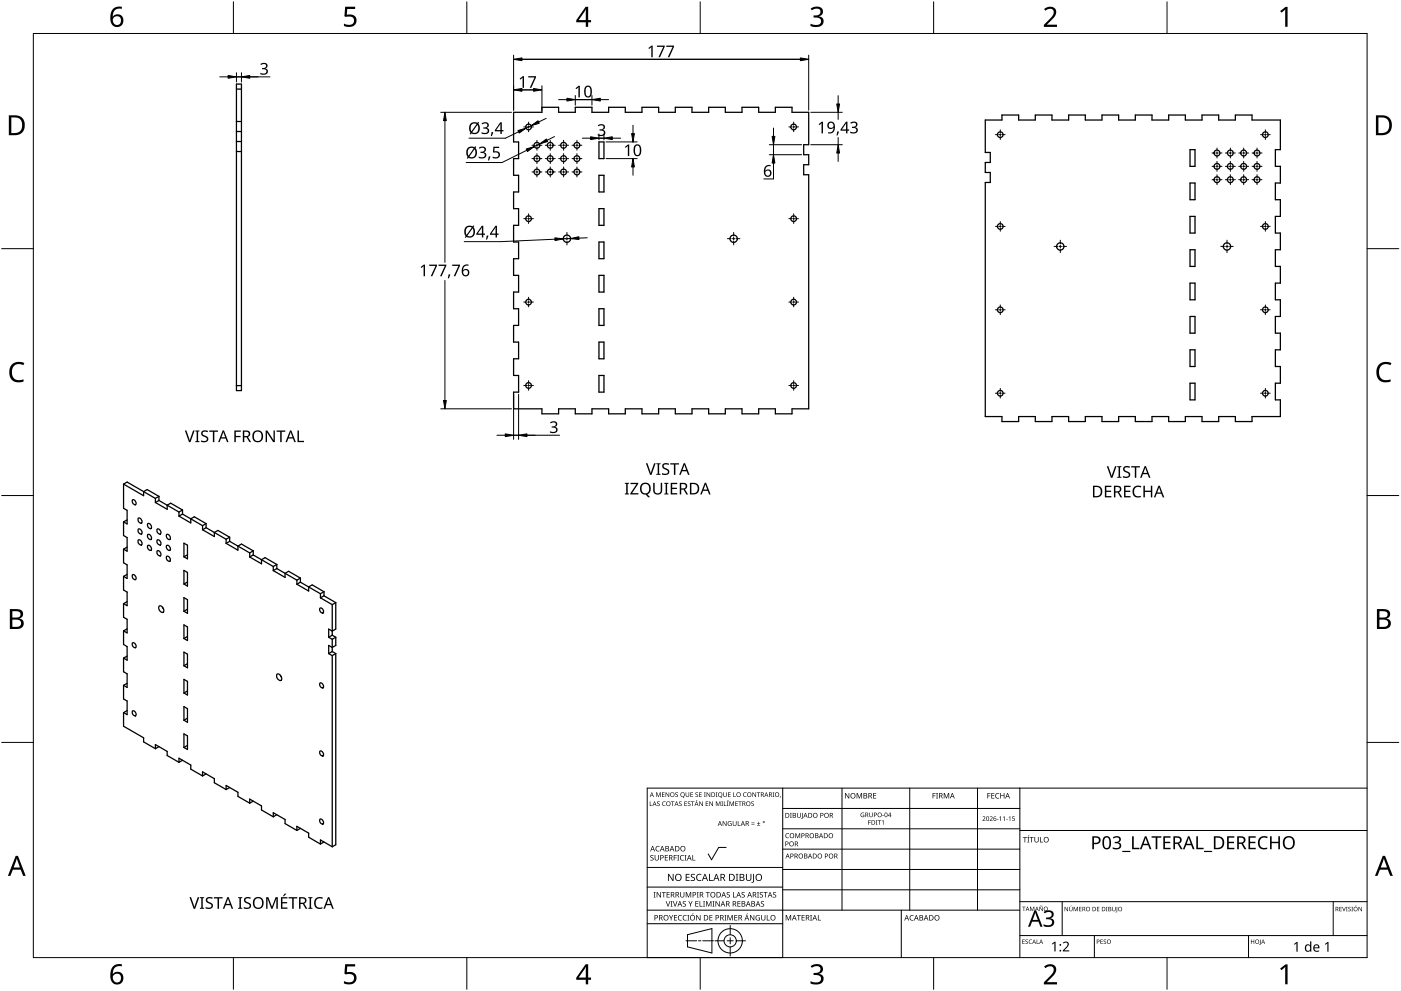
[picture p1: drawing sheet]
<svg xmlns="http://www.w3.org/2000/svg" width="420mm" height="297mm" viewBox="0 0 420 297" stroke-linecap="round" stroke-linejoin="round" font-family="sans-serif">
<g fill="none" stroke="#000" stroke-width=".38">
<path d="M70.9 36.4h1.5M70.9 25.2h1.5v91.9h-1.5zM72.4 26.7h-1.5M72.4 39.4h-1.5M154 33.7h8.5v-1.5h5v1.5h5v-1.5h5v1.5h5v-1.5h5v1.5h5v-1.5h5v1.5h5v-1.5h5v1.5h5v-1.5h5v1.5h5v-1.5h5v1.5h5v-1.5h5v1.5h5v9.7h-1.5v3h1.5v3h-1.5v3h1.5v70.1h-5v1.5h-5v-1.5h-5v1.5h-5v-1.5h-5v1.5h-5v-1.5h-5v1.5h-5v-1.5h-5v1.5h-5v-1.5h-5v1.5h-5v-1.5h-5v1.5h-5v-1.5h-5v1.5h-5v-1.5h-8.5v-5h1.5v-5h-1.5v-5h1.5v-5h-1.5v-5h1.5v-5h-1.5v-5h1.5v-5h-1.5v-5h1.5v-5h-1.5v-5h1.5v-5h-1.5v-5h1.5v-5h-1.5v-5h1.5v-5h-1.5zM295.5 36h5v-1.5h5v1.5h5v-1.5h5v1.5h5v-1.5h5v1.5h5v-1.5h5v1.5h5v-1.5h5v1.5h5v-1.5h5v1.5h5v-1.5h5v1.5h5v-1.5h5v1.5h8.5v8.9h-1.5v5h1.5v5h-1.5v5h1.5v5h-1.5v5h1.5v5h-1.5v5h1.5v5h-1.5v5h1.5v5h-1.5v5h1.5v5h-1.5v5h1.5v5h-1.5v5h1.5v5h-8.5v1.5h-5v-1.5h-5v1.5h-5v-1.5h-5v1.5h-5v-1.5h-5v1.5h-5v-1.5h-5v1.5h-5v-1.5h-5v1.5h-5v-1.5h-5v1.5h-5v-1.5h-5v1.5h-5v-1.5h-5v-70.2h1.5v-3h-1.5v-3h1.5v-3h-1.5zM70.9 42.4h1.5M72.4 45.4h-1.5M179.6 42.5h1.5v5h-1.5zM179.6 52.5h1.5v5h-1.5zM356.9 54.9h1.5v5h-1.5zM356.9 44.9h1.5v5h-1.5z"/>
<path d="M179.6 62.5h1.5v5h-1.5zM179.6 72.5h1.5v5h-1.5zM356.9 64.9h1.5v5h-1.5zM356.9 74.9h1.5v5h-1.5zM179.6 82.5h1.5v5h-1.5zM179.6 92.5h1.5v5h-1.5zM356.9 84.9h1.5v5h-1.5zM356.9 94.9h1.5v5h-1.5zM70.9 115.6h1.5M179.6 102.5h1.5v5h-1.5zM179.6 112.5h1.5v5h-1.5zM356.9 104.9h1.5v5h-1.5z"/>
<path d="M356.9 114.9h1.5v5h-1.5zM37.1 145.1l6 3.5v-1.2l1-.7 3.6 2.1M37.1 145.1l1-.6 8.5 4.9M37.1 145.1v7.3l1 .6v4.1l-1-.7M37.1 156.4v4.1l1 .6v4.1l-1-.6M38.1 155.8l-1 .6M39.8 149.8a1 1 0 0 1 .8 1.5 1 1 0 0 1-.8-1.5zM41.5 155.3a1.02 1.02 0 0 1 .9 1.5 1.02 1.02 0 0 1-.9-1.5zM41.5 158.6a1.02 1.02 0 0 1 .9 1.5 1.02 1.02 0 0 1-.9-1.5zM44.4 156.9a1.02 1.02 0 0 1 .9 1.5 1.02 1.02 0 0 1-.9-1.5zM46.6 150.6l3.5 2.1v-1.3l1.1-.6 3.5 2.1M46.6 149.4v1.2"/>
<path d="M47.2 158.6a1.02 1.02 0 0 1 .9 1.5 1.02 1.02 0 0 1-.9-1.5zM47.7 148.8v1.2M47.7 148.8l-1.1 .6M47.7 150l-1.1 .6M47.7 150l6 3.5M53.7 153.5v1.2M53.7 154.7l3.5 2v-1.2l1.1-.6 3.5 2M54.7 154.1l6 3.5M54.7 152.9l-1 .6M54.7 154.1l-1 .6M54.7 152.9v1.2M60.7 157.6v1.2"/>
<path d="M60.7 158.8l3.6 2v-1.2l1-.6 3.6 2M61.8 158.2l6 3.4M61.8 156.9v1.3M61.8 158.2l-1.1 .6M61.8 156.9l-1.1 .7M37.1 164.6v4.1l1 .6v4.1l-1-.6M37.1 172.8v4.1l1 .6v4l-1-.6M38.1 172.2l-1 .6M38.1 164l-1 .6M39.8 172.2a1 1 0 0 1 .8 1.5 .97 .97 0 0 1-.8-1.5zM41.5 161.8a1.02 1.02 0 0 1 .9 1.6 1.02 1.02 0 0 1-.9-1.6zM44.4 163.5a1 1 0 0 1 .9 1.5 1 1 0 0 1-.9-1.5z"/>
<path d="M44.4 160.2a1.02 1.02 0 0 1 .9 1.5 1.02 1.02 0 0 1-.9-1.5zM47.2 161.8a1.02 1.02 0 0 1 .9 1.6 1.02 1.02 0 0 1-.9-1.6zM47.2 165.1a1.02 1.02 0 0 1 .9 1.5 1.02 1.02 0 0 1-.9-1.5zM50 166.7a1.02 1.02 0 0 1 .9 1.6 1.02 1.02 0 0 1-.9-1.6zM50 163.5a1 1 0 0 1 .9 1.5 1 1 0 0 1-.9-1.5zM50 160.2a1.02 1.02 0 0 1 .9 1.5 1.02 1.02 0 0 1-.9-1.5zM55.2 179.1l1 .7v4l-1-.6zM55.2 162.8l1 .6v4.1l-1-.6zM55.2 171l1 .6v4.1l-1-.6zM56.2 166.3l-1 .6M56.2 174.4l-1 .7M67.8 161.6v1.3"/>
<path d="M67.8 162.9l3.6 2v-1.2l1-.6 3.5 2M68.9 162.3l6 3.4M68.9 161v1.3M68.9 161l-1.1 .6M68.9 162.3l-1.1 .6M74.9 165.7v1.2M74.9 166.9l3.5 2.1v-1.2l1.1-.6 3.5 2M75.9 166.3l6.1 3.5M75.9 166.3l-1 .6M75.9 165.1v1.2M75.9 165.1l-1 .6M82 171l3.5 2.1v-1.3l1.1-.6 3.5 2.1"/>
<path d="M82 169.8v1.2M83 169.2v1.2M83 169.2l-1 .6M83 170.4l-1 .6M83 170.4l6 3.5M89 175.1l3.6 2.1v-1.3l1-.6 3.6 2.1M89 173.9v1.2M90.1 173.3l-1.1 .6M90.1 174.5l-1.1 .6M90.1 173.3v1.2M90.1 174.5l6 3.5M96.1 179.2l3.5 2"/>
<path d="M96.1 178v1.2M97.2 177.4v1.2M97.2 177.4l-1.1 .6M97.2 178.6l-1.1 .6M97.2 178.6l3.5 2M37.1 180.9v4.1l1 .6v4.1l-1-.6M37.1 189.1v4.1l1 .6v4.1l-1-.6M37.1 197.3v4l1 .7v4l-1-.6M38.1 180.3l-1 .6M38.1 188.5l-1 .6M38.1 196.7l-1 .6M39.8 192.7a.95 .95 0 0 1 .8 1.4 .95 .95 0 0 1-.8-1.4z"/>
<path d="M47.8 181.6a1.27 1.27 0 0 1 1.1 1.9 1.27 1.27 0 0 1-1.1-1.9zM48.7 182l.3 .5M55.2 195.5l1 .6v4.1l-1-.6zM55.2 187.3l1 .6v4.1l-1-.6zM56.2 182.6l-1 .6M56.2 190.8l-1 .6M56.2 198.9l-1 .7M96 182.3a.97 .97 0 0 1 .9 1.5 1 1 0 0 1-.9-1.5zM98.6 191l1 .6M98.6 195.9l1 .6M99.6 195.3l1.1 .6M99.6 195.3l-1 .6"/>
<path d="M99.6 190.4l-1 .6M99.6 190.4l1.1 .6M99.6 181.2v9.2M99.6 191.6v3.7M99.6 196.5v57.3M100.7 180.6l-1.1 .6M100.7 180.6v8l-1.1 .6-1-.6v2.4M100.7 191v2.5l-1.1 .6-1-.6v2.4M100.7 195.9v57.3l-1.1 .6M100.7 195.9l-1.1 .6M100.7 191l-1.1 .6M37.1 205.4v4.1l1 .6v4.1l-1-.6"/>
<path d="M37.1 213.6v4.1l6 3.4v1.3l3.5 2M38.1 213l-1 .6M38.1 204.8l-1 .6M39.8 213.1a.97 .97 0 0 1 .8 1.5 1 1 0 0 1-.8-1.5zM55.2 220l1 .6v4.1l-1-.7zM55.2 211.8l1 .6v4.1l-1-.6zM55.2 203.6l1 .6v4.1l-1-.6zM56.2 207.1l-1 .6M56.2 215.3l-1 .6M83.1 202a1.27 1.27 0 0 1 1.1 1.9 1.27 1.27 0 0 1-1.1-1.9zM84.1 202.4l.3 .5M96 204.7a1 1 0 0 1 .9 1.5 1 1 0 0 1-.9-1.5z"/>
<path d="M46.6 224.4v-1.2l3.5 2v1.3l3.6 2M47.7 223.8l-1.1 .6M53.7 228.5v-1.2l3.5 2v1.2l3.5 2.1M54.7 227.9l-1 .6M56.2 223.4l-1 .6M60.7 232.6v-1.2l3.6 2v1.2l3.5 2.1M61.8 232l-1.1 .6M67.8 236.7v-1.3l3.6 2.1v1.2l3.5 2M68.9 236l-1.1 .7M96 225.1a1 1 0 0 1 .9 1.5 1 1 0 0 1-.9-1.5zM74.9 240.7v-1.2l3.5 2.1v1.2l3.6 2M75.9 240.1l-1 .6"/>
<path d="M82 244.8v-1.2l3.5 2v1.3l3.5 2M83 244.2l-1 .6M89 248.9v-1.2l3.6 2v1.2l3.5 2.1M90.1 248.3l-1.1 .6M96 245.5a1 1 0 0 1 .9 1.5 .97 .97 0 0 1-.9-1.5zM96.1 253v-1.2l3.5 2M97.2 252.4l-1.1 .6"/>
<circle cx="158.5" cy="38.1" r=".85"/>
<circle cx="238" cy="38.1" r=".85"/>
<circle cx="161" cy="47.6" r=".87"/>
<circle cx="161" cy="51.6" r=".87"/>
<circle cx="161" cy="43.6" r=".87"/>
<circle cx="165" cy="47.6" r=".87"/>
<circle cx="165" cy="51.6" r=".86"/>
<circle cx="165" cy="43.6" r=".86"/>
<circle cx="169" cy="47.6" r=".87"/>
<circle cx="169" cy="51.6" r=".87"/>
<circle cx="169" cy="43.6" r=".87"/>
<circle cx="173" cy="47.6" r=".87"/>
<circle cx="173" cy="51.6" r=".86"/>
<circle cx="173" cy="43.6" r=".86"/>
<circle cx="300" cy="40.4" r=".85"/>
<circle cx="365" cy="49.9" r=".89"/>
<circle cx="365" cy="45.9" r=".89"/>
<circle cx="365" cy="53.9" r=".89"/>
<circle cx="369" cy="49.9" r=".88"/>
<circle cx="369" cy="45.9" r=".88"/>
<circle cx="369" cy="53.9" r=".88"/>
<circle cx="373" cy="49.9" r=".89"/>
<circle cx="373" cy="45.9" r=".89"/>
<circle cx="373" cy="53.9" r=".89"/>
<circle cx="377" cy="49.9" r=".88"/>
<circle cx="377" cy="45.9" r=".88"/>
<circle cx="377" cy="53.9" r=".88"/>
<circle cx="379.5" cy="40.4" r=".85"/>
<circle cx="158.5" cy="65.6" r=".84"/>
<circle cx="170" cy="71.6" r="1.1"/>
<circle cx="220" cy="71.6" r="1.1"/>
<circle cx="238" cy="65.6" r=".84"/>
<circle cx="300" cy="67.9" r=".85"/>
<circle cx="318" cy="73.9" r="1.11"/>
<circle cx="368" cy="73.9" r="1.11"/>
<circle cx="379.5" cy="67.9" r=".85"/>
<circle cx="158.5" cy="90.6" r=".84"/>
<circle cx="238" cy="90.6" r=".84"/>
<circle cx="300" cy="92.9" r=".85"/>
<circle cx="379.5" cy="92.9" r=".85"/>
<circle cx="158.5" cy="115.5" r=".84"/>
<circle cx="238" cy="115.5" r=".84"/>
<circle cx="300" cy="117.9" r=".85"/>
<circle cx="379.5" cy="117.9" r=".85"/>
</g>
<path d="M10 10h400v277h-400z" fill="none" stroke="#000" stroke-width=".3"/>
<g fill="none" stroke="#000" stroke-width=".3">
<path d="M70 .5v9.5M140 .5v9.5M210 .5v9.5M280 .5v9.5M350 .5v9.5M.5 74.5h9.5M419.5 74.5h-9.5M.5 148.5h9.5M410 148.5h9.5M10 222.5h-9.5M410 222.5h9.5M70 287v9.5"/>
<path d="M140 287v9.5M210 287v9.5M280 287v9.5M350 287v9.5"/>
</g>
<g fill="#000">
<path d="M103.5 2h3v.7h-2.4l-.1 1.7a2.01 2.01 0 0 1 3 1.7 2.01 2.01 0 0 1-2.8 2l-1.1-.3v-.7a1.93 1.93 0 0 0 3-.6 1.37 1.37 0 0 0-.5-1.4 1.37 1.37 0 0 0-1.4-.1l-.5 .1-.4-.3zM243.1 2.6a2.32 2.32 0 0 1 3.7 .5 1.46 1.46 0 0 1-1.2 1.8 1.59 1.59 0 0 1 1.4 1.8 1.59 1.59 0 0 1-1.8 1.4l-2.1-.3v-.7a2.12 2.12 0 0 0 3.1-.5 1.21 1.21 0 0 0-1.6-1.3h-.6v-.7a1.53 1.53 0 0 0 2.1-1.1 1.49 1.49 0 0 0-2.6-.4zM313.1 2.7a2.03 2.03 0 0 1 2.1-.8 2.03 2.03 0 0 1 1.6 1.7 3.9 3.9 0 0 1-1.6 2.5l-1.2 1.3h3v.7h-3.9v-.6l1.5-1.6a2.56 2.56 0 0 0 1.3-2.9 1.62 1.62 0 0 0-2.4 .2zM383.9 3.3l1.6-1.2h.6v5.9h-.7l.1-5.2-1.2 1zM3.5 109.3a3.3 3.3 0 0 1 3.8-.5l-.3 .7a2.26 2.26 0 0 0-2.6 0 2.26 2.26 0 0 0-.8 2.6 2.12 2.12 0 0 0 3.1 1.7l.4-.1v.7a2.98 2.98 0 0 1-3.4-.4 2.98 2.98 0 0 1-.8-3.3zM413.5 109.3a3.3 3.3 0 0 1 3.8-.5l-.3 .7a2.26 2.26 0 0 0-2.7 0 2.26 2.26 0 0 0-.7 2.6 2.12 2.12 0 0 0 3.1 1.7l.4-.1v.7a2.98 2.98 0 0 1-3.4-.4 2.98 2.98 0 0 1-.8-3.3zM103.5 289h3v.7h-2.4l-.1 1.7a2.01 2.01 0 0 1 3 1.7 2.01 2.01 0 0 1-2.8 2l-1.1-.4v-.6a1.93 1.93 0 0 0 3-.7 1.37 1.37 0 0 0-.5-1.3 1.37 1.37 0 0 0-1.4-.1l-.5 .1-.4-.3zM243.1 289.6a2.32 2.32 0 0 1 3.7 .5 1.46 1.46 0 0 1-1.2 1.8 1.59 1.59 0 0 1 1.4 1.8 1.59 1.59 0 0 1-1.8 1.4l-2.1-.3v-.7a2.12 2.12 0 0 0 3.1-.5 1.21 1.21 0 0 0-1.6-1.4h-.6v-.6a1.53 1.53 0 0 0 2.1-1.1 1.49 1.49 0 0 0-2.6-.4zM313.1 289.7a2.03 2.03 0 0 1 2.1-.8 2.03 2.03 0 0 1 1.6 1.7 3.9 3.9 0 0 1-1.6 2.5l-1.2 1.3h3v.7h-3.9v-.7l1.5-1.5a2.56 2.56 0 0 0 1.3-2.9 1.62 1.62 0 0 0-2.4 .2zM383.9 290.3l1.6-1.2h.6v5.9h-.7l.1-5.2-1.2 1z"/>
<path d="M33.9 2.6a2.88 2.88 0 0 1 2.6-.6v.7a2.02 2.02 0 0 0-2.6 2.3 1.83 1.83 0 0 1 2.5-.3 1.83 1.83 0 0 1 .3 2.6 2.07 2.07 0 0 1-2.5 .6 2.07 2.07 0 0 1-1.1-2.4 4 4 0 0 1 .8-2.9zM33.8 6.2a1.3 1.3 0 0 0 2.6 0 1.3 1.3 0 0 0-2.6 0z"/>
<path d="M175.6 2h.8v4h.9v.7h-.9v1.3h-.7v-1.3h-2.9v-.6zM175.7 2.8l-2.2 3.2h2.2z"/>
<path d="M2.6 34.6h1.9a2.99 2.99 0 0 1 2.9 3 2.99 2.99 0 0 1-3.1 2.9h-1.7zM3.4 35.2v4.7h.8a2.35 2.35 0 0 0 2.4-2.1 2.35 2.35 0 0 0-1.9-2.6z"/>
<path d="M412.6 34.6h1.9a2.68 2.68 0 0 1 2.9 2.9 2.78 2.78 0 0 1-3.1 3h-1.7zM413.4 35.2v4.7h.8a2.35 2.35 0 0 0 2.4-2.1 2.35 2.35 0 0 0-2-2.6z"/>
<path d="M3 182.6h1.7a1.68 1.68 0 0 1 2.2 1.7 1.37 1.37 0 0 1-1.1 1.1 1.61 1.61 0 0 1 1.3 2 1.61 1.61 0 0 1-2 1.1h-2.1zM3.7 185.7v2.2h1.2a1.13 1.13 0 0 0 1.4-1.1 1.13 1.13 0 0 0-1.4-1.1zM3.7 183.2v1.9h1.1a1.02 1.02 0 0 0 1.3-1 1.02 1.02 0 0 0-1.4-.9z"/>
<path d="M412.9 182.6h1.7a1.68 1.68 0 0 1 2.3 1.7 1.37 1.37 0 0 1-1.1 1.1 1.61 1.61 0 0 1 1.3 2 1.61 1.61 0 0 1-2.1 1.1h-2.1zM413.7 185.7v2.2h1.2a1.13 1.13 0 0 0 1.4-1.1 1.13 1.13 0 0 0-1.5-1.1zM413.7 183.2v1.9h1.1a1.02 1.02 0 0 0 1.3-1 1.02 1.02 0 0 0-1.4-.9z"/>
<path d="M4.7 256.5h.7l2.3 6h-.8l-.7-1.8h-2.4l-.7 1.8h-.7zM5 257.3l-.9 2.7h1.9z"/>
<path d="M414.7 256.5h.7l2.3 6h-.8l-.7-1.8h-2.4l-.7 1.8h-.7zM415 257.3l-.9 2.7h1.9z"/>
<path d="M33.9 289.6a2.88 2.88 0 0 1 2.6-.6v.7a2.02 2.02 0 0 0-2.6 2.3 1.83 1.83 0 0 1 2.5-.3 1.83 1.83 0 0 1 .3 2.6 2.07 2.07 0 0 1-2.5 .6 2.07 2.07 0 0 1-1.1-2.4 4 4 0 0 1 .8-2.9zM33.8 293.2a1.3 1.3 0 0 0 2.6 0 1.3 1.3 0 0 0-2.6 0z"/>
<path d="M175.6 289h.8v4h.9v.7h-.9v1.3h-.7v-1.3h-2.9v-.6zM175.7 289.8l-2.2 3.2h2.2z"/>
</g>
<g fill="none" stroke="#000" stroke-width=".3">
<path d="M234.7 236.2v50.8h-40.6v-50.8h215.9M252.5 236.2v36.6M272.8 236.2v36.6M293.2 236.2v36.6M305.9 236.2v50.8M217.8 254h-2.3l-2.1 3.7-1-1.8M234.7 242.3h71.2M234.7 254.5h71.2M305.9 248.4h-71.2M410 248.9h-104.1M194.1 272.8h111.8M219 277.4v2.8"/>
<path d="M234.7 276.9h-40.6M234.7 265.9h-40.6M234.7 260h-40.6M270.3 272.8v14.2M305.9 260.6h-71.2M305.9 266.7h-71.2M305.9 270.3h104.1M318.6 270.3v10.1M399.8 270.3v10.1M205.7 282h3.2M206.2 280.2l7.3-1.9v7.3l-7.3-1.8zM209.5 282h.7"/>
<path d="M214 282h-3.2M214.4 282h2.8M218.1 282h1.8M219 281.1v1.8M219 283.8v2.8M223.6 282h-2.8M328.2 280.4v6.6M374.4 280.4v6.6M410 280.4h-104.1"/>
<circle cx="219" cy="282" r="3.7"/>
<circle cx="219" cy="282" r="1.83"/>
</g>
<g fill="#000">
<path d="M196.8 237.5h.2l.5 1.1 .4-1.1h.3v1.4h-.2v-1.2l-.6 1.2-.5-1.2v1.2h-.1zM198.5 237.5h.8l-.6 .1v.5h.6l-.6 .1v.5l.6 .2h-.8zM199.6 237.5h.2l.7 1.1v-1.1h.2v1.4h-.2l-.7-1.2v1.2h-.2zM202.6 237.6l.4-.1 .3 .2a.34 .34 0 0 0-.5-.1 .34 .34 0 0 0-.1 .5 .34 .34 0 0 0 .5 .1 .44 .44 0 0 1 0 .7 .44 .44 0 0 1-.7-.2 .33 .33 0 0 0 .5 .1 .33 .33 0 0 0 0-.5l-.5-.3zM205.6 237.5h.2v.9a.36 .36 0 0 0 .4 .3 .36 .36 0 0 0 .3-.3v-.9h.2v.9a.53 .53 0 0 1-.5 .5 .53 .53 0 0 1-.6-.5zM207 237.5h.8l-.6 .1v.5h.6l-.6 .1v.5l.6 .2h-.8zM208.6 237.6l.5-.1 .2 .2a.34 .34 0 0 0-.4-.1 .34 .34 0 0 0-.1 .5 .34 .34 0 0 0 .4 .1 .43 .43 0 0 1 0 .7 .43 .43 0 0 1-.7-.2 .33 .33 0 0 0 .5 .1 .33 .33 0 0 0 .1-.5l-.5-.3zM209.7 237.5h.7l-.5 .1v.5h.5l-.5 .1v.5l.5 .2h-.7zM211.1 237.5h.5l-.1 1.2 .1 .2h-.5l.2-.2zM211.9 237.5h.2l.7 1.1v-1.1h.2v1.4h-.2l-.7-1.2v1.2h-.2zM214.7 237.5h.5l-.2 .1 .2 1.3h-.5l.1-.2zM216.9 237.5h.2v.9a.36 .36 0 0 0 .4 .3 .36 .36 0 0 0 .3-.3v-.9h.2v.9a.53 .53 0 0 1-.6 .5 .53 .53 0 0 1-.5-.5z"/>
<path d="M218.3 237.5h.8l-.6 .1v.5h.6l-.6 .1v.5l.6 .2h-.8zM219.9 237.5h.2v1.2l.6 .2h-.8zM223 237.7l.5-.2 .4 .1-.1 .1a.55 .55 0 0 0-.8 .5 .55 .55 0 0 0 .8 .5 .65 .65 0 0 1-.9-.1 .65 .65 0 0 1 .1-.9zM225.7 237.5h.2l.7 1.1v-1.1h.1v1.4h-.2l-.7-1.2v1.2h-.1zM227 237.5h1l-.4 .1v1.3h-.2v-1.3zM231.7 237.5h.5l-.2 .1 .2 1.3h-.5l.2-.2zM234 238.6l.2 .1-.3 .4zM253.4 237.7h.3l.8 1.4v-1.4h.2v1.6h-.2l-.9-1.3v1.3h-.2zM256.9 237.7h.3l.5 1.3 .5-1.3h.3v1.6h-.2v-1.4l-.7 1.4-.5-1.4v1.4h-.2zM261.9 237.7h.9v.2h-.7v.5h.6v.2h-.6v.6h.7v.1h-.9zM279.7 237.7h.9v.2h-.7v.6h.6v.1h-.6v.7h-.2zM280.7 237.7h.6l-.2 .2v1.3l.2 .1h-.6l.2-.1v-1.3z"/>
<path d="M283 237.7h.3l.5 1.3 .6-1.3h.3v1.6h-.2v-1.4l-.7 1.4-.6-1.4v1.4h-.2zM296.1 237.7h.9v.2h-.7v.6h.7v.1h-.7v.7h-.2zM297.3 237.7h.9v.2h-.7v.5h.7v.2h-.7v.6h.7v.1h-.9zM298.7 237.9l.6-.2 .4 .1-.1 .2a.66 .66 0 0 0-.9 .6 .66 .66 0 0 0 .9 .5 .77 .77 0 0 1-1.1-.1 .77 .77 0 0 1 .2-1.1zM300 237.7h.2v.7h.8v-.7h.2v1.6h-.2v-.7h-.8v.7h-.2zM194.9 240.2h.1v1.2l.6 .2h-.7zM195.1 256.4l.6-.1 .3 .1-.1 .1a.38 .38 0 0 0-.5-.1 .38 .38 0 0 0-.1 .5 .38 .38 0 0 0 .4 .2 .51 .51 0 0 1 .1 .8 .51 .51 0 0 1-.8-.2h.1a.41 .41 0 0 0 .6 .1 .41 .41 0 0 0 .1-.6 .41 .41 0 0 0-.6-.1zM196.8 253.8l.6-.3 .4 .1-.1 .2a.65 .65 0 0 0-.9 .6 .65 .65 0 0 0 .9 .6 .77 .77 0 0 1-1-.1 .77 .77 0 0 1 .1-1.1zM196.3 256.3h.2v1a.42 .42 0 0 0 .5 .5 .42 .42 0 0 0 .4-.5v-1h.2v1a.62 .62 0 0 1-.6 .6 .62 .62 0 0 1-.7-.6zM197.1 240.3l.5-.1 .2 .2a.34 .34 0 0 0-.5-.1 .34 .34 0 0 0-.1 .5 .34 .34 0 0 0 .5 .1 .44 .44 0 0 1 0 .7 .44 .44 0 0 1-.7-.2 .33 .33 0 0 0 .5 .1 .33 .33 0 0 0 .1-.5l-.5-.3zM198.8 240.4l.5-.2 .3 .1v.1a.55 .55 0 0 0-.8 .5 .55 .55 0 0 0 .8 .5 .65 .65 0 0 1-1-.1 .65 .65 0 0 1 .2-.9zM199.4 256.3h.9v.2h-.7v.5h.6v.2h-.6v.5h.7v.2h-.9z"/>
<path d="M201.2 240.2h1.1l-.5 .2v1.2h-.2v-1.2zM202.1 256.3h.9v.2h-.7v.5h.6v.2h-.6v.7h-.2zM203.1 256.3h.6l-.2 .2v1.3l.2 .1h-.6l.2-.1v-1.3zM203.7 240.3l.5-.1 .2 .2a.34 .34 0 0 0-.5-.1 .34 .34 0 0 0-.1 .5 .34 .34 0 0 0 .5 .1 .44 .44 0 0 1 0 .7 .44 .44 0 0 1-.7-.2 .33 .33 0 0 0 .5 .1 .33 .33 0 0 0 0-.5l-.4-.3zM204.1 256.5l.6-.2 .4 .1v.1a.66 .66 0 0 0-1 .6 .66 .66 0 0 0 1 .6 .77 .77 0 0 1-1.1-.1 .77 .77 0 0 1 .1-1.1zM205.3 256.3h.6l-.2 .2v1.3l.2 .1h-.6l.2-.1v-1.3zM205.3 240.2h.7l-.6 .2v.4h.6l-.6 .1v.5l.6 .2h-.7zM206.3 240.3l.5-.1 .2 .2a.34 .34 0 0 0-.4-.1 .34 .34 0 0 0-.1 .5 .34 .34 0 0 0 .4 .1 .44 .44 0 0 1 0 .7 .44 .44 0 0 1-.7-.2 .33 .33 0 0 0 .5 .1 .33 .33 0 0 0 .1-.5l-.5-.3zM207.6 256.3h.3v1.4h.7v.2h-1zM207.2 240.2h1l-.4 .2v1.2h-.2v-1.2zM208.9 239.8h.2l-.3 .3zM209.7 240.2h.2l.7 1.2v-1.2h.2v1.4h-.2l-.8-1.2v1.2h-.1z"/>
<path d="M211.7 240.2h.7l-.6 .2v.4h.6l-.6 .1v.5l.6 .2h-.7zM212.7 240.2h.2l.8 1.2v-1.2h.1v1.4h-.2l-.7-1.2v1.2h-.2zM214.7 240.2h.2l.5 1.1 .4-1.1h.3v1.4h-.2v-1.2l-.6 1.2-.5-1.2v1.2h-.1zM216.3 240.2h.5l-.1 .2 .1 1.2h-.5l.2-.1zM217.1 240.2h.2v1.2l.6 .2h-.8zM216.7 246.1h.2l.8 1.2v-1.2h.2v1.5h-.2l-.8-1.2v1.2h-.2zM218.3 239.8h.2l-.4 .3zM218 240.2h.5l-.2 1.3 .2 .1h-.5l.2-.1zM218.4 246.3l1-.1-.2 .1a.6 .6 0 0 0-.8 .5 .6 .6 0 0 0 .8 .6v-.4l-.3-.2h.5v.7a.8 .8 0 0 1-1-.2 .8 .8 0 0 1 0-1zM218.8 240.2h.2l.4 1.1 .5-1.1h.2v1.4h-.1v-1.2l-.6 1.2-.5-1.2v1.2h-.1zM219.8 246.1h.1v.9a.38 .38 0 0 0 .4 .4 .38 .38 0 0 0 .4-.4v-.9h.2v.9a.56 .56 0 0 1-.6 .6 .56 .56 0 0 1-.5-.6zM221.3 246.1h.1v1.3h.7v.2h-.8z"/>
<path d="M220.5 240.2h.8l-.6 .2v.4h.5l-.5 .1v.5l.6 .2h-.8zM221.4 240.2h1l-.4 .2v1.2h-.2v-1.2zM225.4 247l.9 .1zM225.4 246.6l.9 .1zM225.3 240.3l.5-.1 .2 .2a.34 .34 0 0 0-.4-.1 .34 .34 0 0 0-.1 .5 .34 .34 0 0 0 .4 .1 .44 .44 0 0 1 0 .7 .44 .44 0 0 1-.6-.2 .33 .33 0 0 0 .5 .1 .33 .33 0 0 0 0-.5l-.5-.3zM227 247.4l1 .2zM227.4 246.3l.2 .5h.4l-.4 .1v.4l-.2-.4h-.4l.4-.1zM235.7 249.9l1-.1-.5 .1a.59 .59 0 0 0-.4 .8 .59 .59 0 0 0 .8 .3 .69 .69 0 0 1-1-.1 .69 .69 0 0 1 .1-1zM236.9 243.7h.5l-.1 .1v1.2l.1 .1h-.5l.2-.1v-1.2zM238.5 249.8h.3l.4 1.2 .5-1.2h.3v1.4h-.2v-1.3l-.7 1.3-.4-1.3v1.3h-.2zM239 243.7h.2v.9a.38 .38 0 0 0 .4 .4 .38 .38 0 0 0 .4-.4v-.9h.2v.9a.56 .56 0 0 1-.6 .5 .56 .56 0 0 1-.6-.5zM240.5 243.7h.2v1.5l-.4 .3-.1-.2 .3-.1z"/>
<path d="M258.2 243.7l1-.1-.3 .1a.56 .56 0 0 0-.7 .6 .56 .56 0 0 0 .8 .5v-.4l-.3-.2h.5v.7a.74 .74 0 0 1-1-.2 .74 .74 0 0 1 0-1zM260.4 245.8h.8l-.6 .2v.5h.5l-.5 .1v.6h-.2zM260.7 243.6h.2v.8a.35 .35 0 0 0 .3 .4 .35 .35 0 0 0 .4-.4v-.8h.1v.8a.52 .52 0 0 1-.5 .5 .52 .52 0 0 1-.5-.5zM262.7 245.8h.5l-.2 .2 .2 1.2h-.5l.1-.1zM263.3 245.8h1l-.4 .2v1.2h-.2v-1.2zM264.6 244.3l.5 .2zM264.5 246.1l.5-.3v1.4h-.2v-1.2zM294.7 244.8a.49 .49 0 0 1 .8 .1 .49 .49 0 0 1-.4 .7l-.2 .3 .6 .2h-.9l.4-.5a.37 .37 0 0 0 .4-.6 .37 .37 0 0 0-.7-.1zM296.8 244.8a.49 .49 0 0 1 .8 .1 .49 .49 0 0 1-.3 .7l-.3 .3 .7 .2h-.9l.4-.5a.37 .37 0 0 0 .3-.6 .37 .37 0 0 0-.6-.1zM299 245.5l.4 .1zM299.7 245l.5-.3v1.4h-.2v-1.2zM300.8 245l.5-.3v1.4h-.2v-1.2z"/>
<path d="M301.8 245.5l.4 .1zM302.5 245l.5-.3v1.4h-.2v-1.2zM303.6 244.7h.7l-.6 .1v.4a.45 .45 0 0 1 .6 .2 .45 .45 0 0 1-.2 .6 .45 .45 0 0 1-.6-.2 .39 .39 0 0 0 .6 .1 .39 .39 0 0 0 0-.6 .39 .39 0 0 0-.5 0zM306.8 250.9h1.2v.2h-.5v1.4h-.2v-1.4h-.5zM308.5 250.4h.2l-.4 .4zM308.1 250.9h.6l-.2 .1v1.3l.2 .2h-.6l.2-.2v-1.3zM308.8 250.9h1.2v.2h-.5v1.4h-.2v-1.4h-.5zM310.2 250.9h.2v1a.42 .42 0 0 0 .5 .5 .42 .42 0 0 0 .4-.5v-1h.2v1a.62 .62 0 0 1-.6 .6 .62 .62 0 0 1-.7-.6zM311.9 250.9h.2v1.4h.7v.2h-.9zM333.7 251a1.39 1.39 0 0 1 1.4-.5 1.39 1.39 0 0 1 1 1.1 .94 .94 0 0 1-.8 .9 1.09 1.09 0 0 1 .9 1.4 1.09 1.09 0 0 1-1.4 .7l-1.1-.2v-.5a1.17 1.17 0 0 0 1.2 .4 1.17 1.17 0 0 0 .8-1 1.18 1.18 0 0 0-1.4-.6v-.4a.84 .84 0 0 0 1.1-.1 .84 .84 0 0 0 .1-1l-.8-.2-.7 .3zM339.5 250.7h.5v3.4h1.7v.4h-2.2zM345.4 250.7h2.9v.4h-1.2v3.4h-.5v-3.4h-1.2z"/>
<path d="M348.9 250.7h2.1v.4h-1.6v1.2h1.5v.4h-1.5v1.4h1.6v.4h-2.1zM358.8 250.7h.5v3.4h1.7v.4h-2.2zM368 250.7h2.2v.4h-1.7v1.2h1.6v.4h-1.6v1.4h1.7v.4h-2.2zM374.4 250.7h2.2v.4h-1.7v1.2h1.6v.4h-1.6v1.4h1.7v.4h-2.2zM377.7 251.2a2.17 2.17 0 0 1 2.5-.4l-.2 .5a1.55 1.55 0 0 0-2 .2 1.55 1.55 0 0 0 0 2 1.51 1.51 0 0 0 2 .5v.4a2.03 2.03 0 0 1-2.5-.6 2.03 2.03 0 0 1 .2-2.6zM380.9 250.7h.5v1.6h2v-1.6h.5v3.8h-.5v-1.8h-2v1.8h-.5zM196 267.4h.6l-.2 .1v1.3l.2 .2h-.6l.2-.2v-1.3zM196.9 267.4h.3l.8 1.3v-1.3h.2v1.6h-.2l-.9-1.3v1.3h-.2zM198.5 267.4h1.2v.2h-.5v1.4h-.2v-1.4h-.5zM199.7 270.1h.2l.4 1.4 .5-1.4h.2l-.6 1.6h-.2zM199.9 267.4h.9v.2h-.7v.5h.7v.1h-.7v.6h.7v.2h-.9zM200.6 274.3h.2l.5 .8 .4-.8h.2l-.5 1v.6h-.2v-.6z"/>
<path d="M201.1 270.1h.6l-.2 .2v1.3l.2 .1h-.6l.2-.1v-1.3zM201.8 270.1h.2l.5 1.4 .4-1.4h.3l-.6 1.6h-.2zM200.3 261.9h.3l1.2 1.8-.1-1.8h.3v2.1h-.3l-1.2-1.7 .1 1.7h-.3zM202.1 274.3h.9v.2h-.7v.5h.7v.1h-.7v.6h.7v.2h-.9zM203.5 274.5l.6-.2h.4l-.1 .2a.66 .66 0 0 0-.9 .6 .66 .66 0 0 0 1 .6 .77 .77 0 0 1-1.1-.1 .77 .77 0 0 1 .1-1.1zM204 267.4h.2v1a.42 .42 0 0 0 .4 .5 .42 .42 0 0 0 .4-.5v-1h.2v1a.62 .62 0 0 1-.6 .6 .62 .62 0 0 1-.6-.6zM204.9 274.5l.6-.2h.5l-.1 .2a.66 .66 0 0 0-1 .6 .66 .66 0 0 0 1 .6 .77 .77 0 0 1-1.1-.1 .77 .77 0 0 1 .1-1.1zM204.8 270.3l.6-.2 .3 .1-.1 .2a.38 .38 0 0 0-.5-.2 .38 .38 0 0 0-.1 .5 .38 .38 0 0 0 .5 .2 .51 .51 0 0 1 0 .8 .51 .51 0 0 1-.8-.2h.1a.41 .41 0 0 0 .6 .1 .41 .41 0 0 0 .1-.5 .41 .41 0 0 0-.5-.2zM205.7 267.4h.3l.5 1.3 .5-1.3h.3v1.6h-.2v-1.4l-.7 1.4-.6-1.4 .1 1.4h-.2zM206.1 274.3h.6l-.2 .1v1.3l.2 .2h-.6l.2-.2v-1.3zM205.6 261.9h1.2v.3h-.9v.6h.9v.3h-.9v.7h.9v.2h-1.2zM206.4 270.1h.3l.4 .8 .4-.8h.2l-.5 1v.6h-.2v-.6z"/>
<path d="M207.7 273.8h.3l-.5 .3zM207.3 262.1l.4-.2 .7 .1-.2 .2a.44 .44 0 0 0-.8 .2 .44 .44 0 0 0 .6 .5l.5 .5-.3 .6a.71 .71 0 0 1-1.1-.3l.3 .1a.47 .47 0 0 0 .8-.3 .47 .47 0 0 0-.6-.5l-.4-.3zM208.5 270.1h.9v.2h-.7v.5h.7v.2h-.7v.6h.7v.1h-.9zM209 267.4h.6l-.2 .1v1.3l.2 .2h-.6l.2-.2v-1.3zM209.1 262.2l.5-.3 .8 .1-.1 .3-.5-.2a.86 .86 0 0 0-.7 1.1 .86 .86 0 0 0 1.2 .6v.2a1.1 1.1 0 0 1-1.4-.4 1.1 1.1 0 0 1 .2-1.4zM209.8 270.1h.2v1.4h.7v.2h-.9zM208.8 274.3h.2l.9 1.3v-1.3h.2v1.6h-.3l-.8-1.4v1.4h-.2zM210.9 270.1h.5l-.2 .2v1.3l.2 .1h-.5l.1-.1v-1.3zM211.7 267.4h1.2v.2h-.5v1.4h-.2v-1.4h-.5zM211.8 270.1h.3l.5 1.3 .5-1.3h.3v1.6h-.2v-1.4l-.7 1.4-.6-1.4v1.4h-.1zM212.6 261.9h.3v1.9h.9v.2h-1.2zM212.8 274.3h.9v.2h-.7v.5h.6v.1h-.6v.6h.7v.2h-.9z"/>
<path d="M213.7 270.1h.6l-.2 .2v1.3l.2 .1h-.6l.2-.1v-1.3zM214.6 270.1h.2l.9 1.4v-1.4h.2v1.6h-.3l-.8-1.3v1.3h-.2zM217.3 274.3h.5l-.1 .1v1.3l.1 .2h-.5l.2-.2v-1.3zM218.2 274.3h.3l.5 1.3 .5-1.3h.3v1.6h-.2v-1.4l-.7 1.4-.6-1.4v1.4h-.1zM218 267.5l.6-.1 .3 .1-.1 .1a.38 .38 0 0 0-.5-.1 .38 .38 0 0 0-.1 .5 .38 .38 0 0 0 .4 .2 .51 .51 0 0 1 .1 .8 .51 .51 0 0 1-.8-.2h.1a.41 .41 0 0 0 .6 .1 .41 .41 0 0 0 .1-.6 .41 .41 0 0 0-.6-.1zM219.8 267.4h.2v1.4h.7v.2h-.9zM220.2 274.3h.9v.2h-.7v.5h.7v.1h-.7v.6h.7v.2h-.9zM220.7 261.9h.7l-.2 .3v1.6l.2 .2h-.7l.2-.2v-1.6zM221.2 270.1h.9v.2h-.7v.5h.6v.2h-.6v.6h.7v.1h-.9zM222.5 267.5l.5-.1 .4 .1-.1 .1a.38 .38 0 0 0-.5-.1 .38 .38 0 0 0-.2 .5 .38 .38 0 0 0 .5 .2 .51 .51 0 0 1 .1 .8 .51 .51 0 0 1-.8-.2h.1a.41 .41 0 0 0 .5 .1 .41 .41 0 0 0 .1-.6 .41 .41 0 0 0-.5-.1zM224.1 273.8h.2l-.5 .3zM223.7 261.9h.3v1.4a.55 .55 0 0 0 .5 .5 .55 .55 0 0 0 .6-.5v-1.4h.2v1.4a.81 .81 0 0 1-.8 .8 .81 .81 0 0 1-.8-.8z"/>
<path d="M225.9 261.9h.2v2.2l-.2 .4-.4 .1-.1-.3h.3l.2-.2zM224.9 274.3h.3l.8 1.3v-1.3h.2v1.6h-.2l-.9-1.4v1.4h-.2zM226.8 274.5l.7-.2h.4l-.1 .2a.67 .67 0 0 0-1 .5 .67 .67 0 0 0 .9 .7v-.5h-.3v-.2h.5v.8a.88 .88 0 0 1-1.2-.1 .88 .88 0 0 1 .1-1.2zM227 267.4h.6l-.2 .1v1.3l.2 .2h-.6l.2-.2v-1.3zM227.9 267.5l.6-.1 .3 .1v.1a.38 .38 0 0 0-.6-.1 .38 .38 0 0 0-.1 .5 .38 .38 0 0 0 .5 .2 .51 .51 0 0 1 0 .8 .51 .51 0 0 1-.8-.2h.1a.41 .41 0 0 0 .6 .1 .41 .41 0 0 0 .1-.6 .41 .41 0 0 0-.5-.1zM228.3 270.3l.5-.2 .3 .1v.2a.38 .38 0 0 0-.5-.2 .38 .38 0 0 0-.2 .5 .38 .38 0 0 0 .5 .2 .51 .51 0 0 1 .1 .8 .51 .51 0 0 1-.8-.2h.1a.41 .41 0 0 0 .5 .1 .41 .41 0 0 0 .1-.5 .41 .41 0 0 0-.5-.2zM228.3 274.3h.2v1a.42 .42 0 0 0 .4 .4 .42 .42 0 0 0 .4-.4v-1h.2v1a.62 .62 0 0 1-.6 .6 .62 .62 0 0 1-.6-.6zM229 267.4h1.2v.2h-.5v1.4h-.2v-1.4h-.5zM230 274.3h.2v1.4h.7v.2h-.9zM231.9 267.5l.5-.1 .4 .1-.1 .1a.38 .38 0 0 0-.5-.1 .38 .38 0 0 0-.2 .5 .38 .38 0 0 0 .5 .2 .51 .51 0 0 1 .1 .8 .51 .51 0 0 1-.8-.2h.1a.41 .41 0 0 0 .5 .1 .41 .41 0 0 0 .2-.6 .41 .41 0 0 0-.6-.1zM235.6 274.3h.3l.5 1.3 .6-1.3h.3v1.6h-.2v-1.4l-.7 1.4-.6-1.4v1.4h-.2zM238.9 274.3h1.3v.2h-.5v1.4h-.2v-1.4h-.6z"/>
<path d="M240.4 274.3h.9v.2h-.7v.5h.7v.1h-.7v.6h.7v.2h-.9zM242.9 274.3h.6l-.2 .1v1.3l.2 .2h-.6l.2-.2v-1.3zM245.3 274.3h.2v1.4h.7v.2h-.9zM273 274.5l.6-.2 .4 .1-.1 .1a.66 .66 0 0 0-.9 .6 .66 .66 0 0 0 .9 .6 .77 .77 0 0 1-1.1-.1 .77 .77 0 0 1 .2-1.1zM306.6 271.8h.9l-.4 .1v1.2h-.1v-1.2zM308.9 271.8h.2l.4 1 .5-1h.2v1.3h-.2v-1.2l-.5 1.2-.5-1.2-.1 1.2zM312 271.5l.6-.1-.2 .3h-.5zM311.7 271.8l.9 1v-1h.1v1.3l-.8-1.1-.2 1.1zM313 273.4a1.74 1.74 0 0 1 1.7-.6 1.74 1.74 0 0 1 1.3 1.3 1.18 1.18 0 0 1-1 1.1 1.3 1.3 0 0 1 1.2 1.5 1.3 1.3 0 0 1-1.5 1.1l-1.7-.2v-.6a1.73 1.73 0 0 0 2.5-.4 .99 .99 0 0 0-1.3-1.1h-.5v-.5a1.13 1.13 0 0 0 1.2-.1 1.13 1.13 0 0 0 .4-1.1 1.42 1.42 0 0 0-2 0zM319.3 271.8l.9 1.1v-1.1h.1v1.3l-.9-1-.1 1zM321.2 271.4l.2 .1-.4 .2zM320.6 271.8h.2v.9a.34 .34 0 0 0 .3 .3 .34 .34 0 0 0 .4-.3v-.9h.1v.9a.5 .5 0 0 1-.5 .4 .5 .5 0 0 1-.5-.4z"/>
<path d="M322 271.8h.2l.4 1.1 .4-1.1h.3v1.3h-.2v-1.1l-.5 1.1-.5-1.1-.1 1.1zM323.6 271.8h.7l-.5 .2v.4h.5l-.5 .1v.5l.5 .1h-.7zM329 271.8h.7l-.6 .2v.4h.6l-.6 .1v.5l.6 .1h-.7zM331.7 271.8h.4l-.1 .2 .1 1.1h-.4l.1-.1zM333.6 271.8h.1v.9a.34 .34 0 0 0 .4 .3 .34 .34 0 0 0 .3-.3v-.9h.2v.9a.5 .5 0 0 1-.5 .4 .5 .5 0 0 1-.5-.4zM334.9 271.8h.2l-.1 1.4-.4 .3 .3-.3zM401.7 271.8h.7l-.6 .2v.4h.6l-.6 .1v.5l.6 .1h-.7zM402.5 271.8h.2l.4 1.1 .3-1.1h.2l-.5 1.3zM403.7 271.8h.4l-.1 .2 .1 1.1h-.4l.1-.1zM404.4 272l.4-.2 .2 .2a.32 .32 0 0 0-.4 0 .32 .32 0 0 0-.1 .4 .32 .32 0 0 0 .5 .1 .41 .41 0 0 1-.1 .6 .41 .41 0 0 1-.6-.2 .31 .31 0 0 0 .5 .2 .31 .31 0 0 0 0-.5l-.4-.3zM405.3 271.8h.5l-.2 1.2 .2 .1h-.5l.1-.1zM406.6 271.4l.2 .1-.4 .2z"/>
<path d="M407.4 271.8l.9 1.1v-1.1h.1v1.3l-.8-1-.2 1zM306.6 281.6h.7l-.6 .2v.4h.6l-.6 .1v.5l.6 .1h-.7zM307.6 281.7l.4-.1 .2 .2a.32 .32 0 0 0-.4-.1 .32 .32 0 0 0-.1 .5 .32 .32 0 0 0 .4 .1l.2 .2-.1 .3-.5 .1-.2-.2a.31 .31 0 0 0 .5 .2 .31 .31 0 0 0 0-.5l-.4-.3zM308.7 281.8l.4-.2 .4 .1-.1 .1a.52 .52 0 0 0-.7 .5 .52 .52 0 0 0 .7 .4 .61 .61 0 0 1-.8 0 .61 .61 0 0 1 .1-.9zM310.9 281.6h.1v1.2l.6 .1h-.7zM315.5 282.9l1.1-.6v2.9h-.4v-2.6l-.5 .5zM318.8 282.6a1.01 1.01 0 0 1 1.6-.1 1.01 1.01 0 0 1-.5 1.6l-.7 .8h1.5v.3h-2v-.3l1.1-1.1a.69 .69 0 0 0 .3-1.1 .69 .69 0 0 0-1.1 .1zM330 281.6h.7l-.5 .2v.4h.5l-.5 .1v.5l.5 .1h-.7zM331 281.7l.5-.1 .2 .2a.32 .32 0 0 0-.4-.1 .32 .32 0 0 0-.1 .5 .32 .32 0 0 0 .4 .1 .41 .41 0 0 1 0 .6 .41 .41 0 0 1-.7-.2 .31 .31 0 0 0 .5 .2 .31 .31 0 0 0 .1-.5l-.5-.3zM375.2 281.6h.1v.6h.7v-.6h.1v1.3h-.1v-.6h-.7v.6h-.1zM377.9 281.6h.2v1.4l-.4 .3 .2-.3zM388.1 283l1.1-.7v3h-.4v-2.6l-.5 .5z"/>
<path d="M397.3 283l1.1-.7v3h-.3v-2.6l-.6 .5z"/>
<path d="M195.4 237.5l.7 1.4-.4-.5h-.5l-.3 .5zM195.5 237.7l-.2 .6h.4z"/>
<path d="M200.9 238.2a.7 .7 0 0 1 1.4 0 .7 .7 0 0 1-1.4 0zM201.2 238.2a.52 .52 0 0 0 1 0 .52 .52 0 0 0-1 0z"/>
<path d="M204.2 237.7l.5-.2 .5 .2a.81 .81 0 0 1-.3 1.2l.4 .3-.6-.3a.73 .73 0 0 1-.6-.5 .73 .73 0 0 1 .1-.7zM204.2 238.2a.55 .55 0 0 0 1.1 0 .55 .55 0 0 0-1.1 0z"/>
<path d="M213.4 237.5h.4a.62 .62 0 0 1 .7 .7 .64 .64 0 0 1-.7 .7h-.4zM213.5 237.6v1.1h.5l.3-.3-.1-.5z"/>
<path d="M215.5 237.7l.5-.2 .5 .2a.81 .81 0 0 1-.3 1.2l.4 .3-.6-.3a.73 .73 0 0 1-.6-.5 .73 .73 0 0 1 .1-.7zM215.5 238.2a.55 .55 0 0 0 1.1 0 .55 .55 0 0 0-1.1 0z"/>
<path d="M220.7 238.2a.7 .7 0 0 1 1.4 0 .7 .7 0 0 1-1.4 0zM221 238.2a.55 .55 0 0 0 1.1 0 .55 .55 0 0 0-1.1 0z"/>
<path d="M224 238.2a.7 .7 0 0 1 1.4 0 .7 .7 0 0 1-1.4 0zM224.3 238.2a.52 .52 0 0 0 1 0 .52 .52 0 0 0-1 0z"/>
<path d="M228.2 237.5h.4a.4 .4 0 0 1 .5 .3 .4 .4 0 0 1-.3 .5l.4 .6-.6-.6h-.2v.6h-.2zM228.4 237.6v.6h.2a.26 .26 0 0 0 .3-.3 .26 .26 0 0 0-.3-.3z"/>
<path d="M229.7 237.5l.7 1.4-.3-.5h-.6l-.3 .5zM229.8 237.7l-.2 .6h.4z"/>
<path d="M230.6 237.5h.4a.4 .4 0 0 1 .5 .3 .4 .4 0 0 1-.3 .5l.4 .6-.5-.6h-.3v.6h-.2zM230.8 237.6v.6h.2a.26 .26 0 0 0 .3-.3 .26 .26 0 0 0-.3-.3z"/>
<path d="M232.3 238.2a.7 .7 0 0 1 1.4 0 .7 .7 0 0 1-1.4 0zM232.6 238.2a.52 .52 0 0 0 1 0 .52 .52 0 0 0-1 0z"/>
<path d="M254.9 238.5a.85 .85 0 0 1 1.7 0 .85 .85 0 0 1-1.7 0zM255.4 238l-.1 .5a.6 .6 0 0 0 .7 .6 .6 .6 0 0 0 .5-.7 .6 .6 0 0 0-.8-.5z"/>
<path d="M259 237.7h.4a.42 .42 0 0 1 .6 .2 .42 .42 0 0 1-.3 .6 .44 .44 0 0 1 .4 .5 .44 .44 0 0 1-.6 .3h-.5zM259.2 238.6v.6h.3a.31 .31 0 0 0 .4-.3 .31 .31 0 0 0-.4-.3zM259.2 237.9v.5h.3a.28 .28 0 0 0 .3-.3 .28 .28 0 0 0-.4-.2z"/>
<path d="M260.4 237.7h.5a.47 .47 0 0 1 .6 .3 .47 .47 0 0 1-.3 .6l.4 .7h-.2l-.4-.6h-.4v.6h-.2zM260.6 237.9v.6h.3a.31 .31 0 0 0 .4-.3 .31 .31 0 0 0-.4-.3z"/>
<path d="M281.6 237.7h.5a.47 .47 0 0 1 .5 .3 .47 .47 0 0 1-.3 .6l.5 .7h-.3l-.3-.6h-.4v.6h-.2zM281.8 237.9v.6h.3a.31 .31 0 0 0 .4-.3 .31 .31 0 0 0-.4-.3z"/>
<path d="M285.5 237.7h.2l.6 1.6h-.2l-.2-.5h-.6l-.2 .5h-.2zM285.6 237.9l-.3 .7h.6z"/>
<path d="M302.1 237.7h.2l.6 1.6h-.2l-.2-.5h-.6l-.2 .5h-.2zM302.2 237.9l-.3 .8h.5z"/>
<path d="M195.6 253.6h.2l.6 1.6h-.2l-.2-.5h-.6l-.2 .5h-.2zM195.7 253.8l-.2 .7h.5z"/>
<path d="M196.2 240.2l.7 1.4-.3-.4h-.6l-.3 .4zM196.3 240.4l-.2 .6h.4z"/>
<path d="M198 256.3h.7l.3 .4-.1 .5-.7 .1v.6h-.2zM198.2 256.5v.6a.39 .39 0 0 0 .6-.3 .39 .39 0 0 0-.6-.3z"/>
<path d="M198.5 253.6h.2l.6 1.6h-.2l-.2-.5h-.6l-.2 .5h-.2zM198.6 253.8l-.3 .7h.6z"/>
<path d="M199.6 253.6h.4a.42 .42 0 0 1 .6 .2 .42 .42 0 0 1-.3 .5 .44 .44 0 0 1 .4 .6 .44 .44 0 0 1-.6 .3h-.5zM199.8 254.4v.6h.3a.31 .31 0 0 0 .4-.3 .31 .31 0 0 0-.4-.3zM199.8 253.7v.6h.3a.28 .28 0 0 0 .3-.3 .28 .28 0 0 0-.4-.3z"/>
<path d="M200.6 256.3h.5a.47 .47 0 0 1 .6 .3 .47 .47 0 0 1-.3 .6l.4 .7h-.2l-.4-.7h-.4v.7h-.2zM200.8 256.5v.6h.3a.31 .31 0 0 0 .4-.3 .31 .31 0 0 0-.4-.3z"/>
<path d="M199.7 240.9a.7 .7 0 0 1 1.4 0 .7 .7 0 0 1-1.4 0zM200 240.9a.52 .52 0 0 0 1 0 .52 .52 0 0 0-1 0z"/>
<path d="M201.4 253.6h.2l.7 1.6h-.3l-.2-.5h-.6l-.2 .5h-.2zM201.5 253.8l-.2 .7h.5z"/>
<path d="M202.8 240.2l.7 1.4-.3-.4h-.6l-.3 .4zM202.9 240.4l-.2 .6h.4z"/>
<path d="M202.5 253.6h.5a.73 .73 0 0 1 .8 .8 .75 .75 0 0 1-.9 .8h-.4zM202.7 253.7v1.3h.2a.57 .57 0 0 0 .7-.6l-.2-.5z"/>
<path d="M203.9 254.4a.81 .81 0 0 1 1.6 0 .81 .81 0 0 1-1.6 0zM204.4 253.9l-.1 .5a.6 .6 0 0 0 .6 .5 .6 .6 0 0 0 .6-.7 .6 .6 0 0 0-.8-.5z"/>
<path d="M206.6 256.3h.2l.6 1.6h-.2l-.2-.5h-.6l-.2 .5h-.2zM206.7 256.5l-.3 .7h.6z"/>
<path d="M208.8 240.2l.7 1.4-.3-.4h-.6l-.3 .4zM208.9 240.4l-.2 .6h.4z"/>
<path d="M215.8 246.1l.7 1.5-.3-.5h-.6l-.4 .5zM215.9 246.3l-.3 .6h.5z"/>
<path d="M222.6 240.2h.4a.4 .4 0 0 1 .5 .3 .4 .4 0 0 1-.2 .5l.3 .6-.5-.6h-.3v.6h-.2zM222.8 240.4v.5h.2a.26 .26 0 0 0 .3-.3 .26 .26 0 0 0-.3-.2z"/>
<path d="M222.7 246.1l.7 1.5-.3-.5h-.6l-.4 .5zM222.8 246.3l-.2 .6h.4z"/>
<path d="M223.6 246.1h.4a.42 .42 0 0 1 .5 .3 .42 .42 0 0 1-.2 .5l.4 .7h-.2l-.4-.6h-.3v.6h-.2zM223.8 246.3v.5h.2a.28 .28 0 0 0 .4-.3 .28 .28 0 0 0-.4-.2z"/>
<path d="M223.7 240.9a.69 .69 0 0 1 1.3 0 .69 .69 0 0 1-1.3 0zM224 240.9a.52 .52 0 0 0 1 0 .52 .52 0 0 0-1 0z"/>
<path d="M228.8 246.4a.31 .31 0 0 1 .6 0 .31 .31 0 0 1-.6 0zM228.9 246.4a.2 .2 0 0 0 .4 0 .2 .2 0 0 0-.4 0z"/>
<path d="M235.5 252.2h.7l.3 .3-.2 .5-.6 .1v.6h-.2zM235.7 252.4v.6a.35 .35 0 0 0 .6-.3 .35 .35 0 0 0-.6-.3z"/>
<path d="M236.1 255.9l.8 1.4-.4-.4h-.6l-.4 .4zM236.2 256l-.2 .7h.4z"/>
<path d="M235.5 243.7h.5a.65 .65 0 0 1 .7 .7 .68 .68 0 0 1-.7 .7h-.5zM235.7 243.8v1.2l.5-.1 .3-.3v-.5z"/>
<path d="M237.7 243.7h.4a.38 .38 0 0 1 .6 .2 .38 .38 0 0 1-.3 .5 .39 .39 0 0 1 .3 .4 .39 .39 0 0 1-.5 .3h-.5zM237.9 244.4v.6h.3a.28 .28 0 0 0 .4-.3 .28 .28 0 0 0-.4-.3zM237.9 243.8v.5h.3a.25 .25 0 0 0 .3-.3 .25 .25 0 0 0-.3-.2z"/>
<path d="M237.1 255.9h.7l.2 .3-.2 .4-.6 .1v.6h-.1zM237.2 256v.6a.35 .35 0 0 0 .6-.3 .35 .35 0 0 0-.6-.3z"/>
<path d="M236.6 252.9a.75 .75 0 0 1 1.5 0 .75 .75 0 0 1-1.5 0zM236.9 252.9a.55 .55 0 0 0 1.1 0 .55 .55 0 0 0-1.1 0z"/>
<path d="M236.7 250.5a.75 .75 0 0 1 1.5 0 .75 .75 0 0 1-1.5 0zM237 250.5a.55 .55 0 0 0 1.1 0 .55 .55 0 0 0-1.1 0z"/>
<path d="M238.3 255.9h.4a.42 .42 0 0 1 .5 .2 .42 .42 0 0 1-.3 .6l.4 .6h-.2l-.3-.6h-.3v.6h-.2zM238.5 256v.6h.2a.28 .28 0 0 0 .3-.3 .28 .28 0 0 0-.3-.3z"/>
<path d="M238.4 252.2h.4a.42 .42 0 0 1 .5 .3 .42 .42 0 0 1-.3 .5l.4 .7h-.2l-.3-.6h-.3v.6h-.2zM238.6 252.4v.5h.2a.28 .28 0 0 0 .3-.3 .28 .28 0 0 0-.3-.2z"/>
<path d="M239.4 256.6a.73 .73 0 0 1 1.4 0 .73 .73 0 0 1-1.4 0zM239.7 256.6a.55 .55 0 0 0 1.1 0 .55 .55 0 0 0-1.1 0z"/>
<path d="M241.1 255.9h.5a.38 .38 0 0 1 .5 .2 .38 .38 0 0 1-.3 .5 .39 .39 0 0 1 .4 .4 .39 .39 0 0 1-.5 .3h-.6zM241.3 256.6v.6h.3a.28 .28 0 0 0 .4-.3 .28 .28 0 0 0-.4-.3zM241.3 256v.5h.3a.25 .25 0 0 0 .3-.3 .25 .25 0 0 0-.3-.2z"/>
<path d="M240.4 249.8h.3a.49 .49 0 0 1 .6 .6 .49 .49 0 0 1-.8 .3v.5h-.1zM240.5 249.9v.6a.35 .35 0 0 0 .6-.3 .35 .35 0 0 0-.6-.3z"/>
<path d="M241.6 249.8h.4a.42 .42 0 0 1 .5 .2 .42 .42 0 0 1-.3 .6l.4 .6h-.2l-.3-.6h-.3v.6h-.2zM241.8 249.9v.6h.2a.28 .28 0 0 0 .3-.3 .28 .28 0 0 0-.3-.3z"/>
<path d="M241.5 243.7l.7 1.4-.4-.4h-.5l-.4 .4zM241.6 243.9l-.3 .6h.5z"/>
<path d="M242.8 255.9l.8 1.4-.4-.4h-.6l-.3 .4zM242.9 256l-.2 .7h.5z"/>
<path d="M242.4 243.7h.5a.73 .73 0 0 1 .7 .7 .73 .73 0 0 1-.8 .7h-.4zM242.6 243.8v1.2l.5-.1 .3-.3-.1-.5z"/>
<path d="M242.7 250.5a.73 .73 0 0 1 1.4 0 .73 .73 0 0 1-1.4 0zM243 250.5a.55 .55 0 0 0 1.1 0 .55 .55 0 0 0-1.1 0z"/>
<path d="M244.5 249.8h.4a.38 .38 0 0 1 .5 .2 .38 .38 0 0 1-.3 .5 .39 .39 0 0 1 .4 .4 .39 .39 0 0 1-.5 .3h-.5zM244.6 250.5v.6h.3a.28 .28 0 0 0 .4-.3 .28 .28 0 0 0-.4-.3zM244.6 249.9v.5h.3a.25 .25 0 0 0 .3-.3 .25 .25 0 0 0-.3-.2z"/>
<path d="M243.8 255.9h.4a.73 .73 0 0 1 .7 .7 .73 .73 0 0 1-.7 .7h-.4zM244 256v1.2l.5-.1 .2-.3v-.5z"/>
<path d="M243.7 244.4a.75 .75 0 0 1 1.5 0 .75 .75 0 0 1-1.5 0zM244 244.4a.55 .55 0 0 0 1.1 0 .55 .55 0 0 0-1.1 0z"/>
<path d="M245.1 256.6a.73 .73 0 0 1 1.4 0 .73 .73 0 0 1-1.4 0zM245.4 256.6a.55 .55 0 0 0 1.1 0 .55 .55 0 0 0-1.1 0z"/>
<path d="M246.2 249.8l.7 1.4-.4-.4h-.6l-.3 .4zM246.2 249.9l-.2 .7h.5z"/>
<path d="M246 243.7h.4a.49 .49 0 0 1 .5 .6 .49 .49 0 0 1-.7 .3v.5h-.2zM246.2 243.8v.6a.35 .35 0 0 0 .6-.3 .35 .35 0 0 0-.6-.3z"/>
<path d="M247.1 249.8h.4a.65 .65 0 0 1 .8 .7 .68 .68 0 0 1-.8 .7h-.4zM247.3 249.9v1.2l.5-.1 .2-.3v-.5z"/>
<path d="M247.4 255.9h.6l.3 .3-.1 .4-.6 .1v.6h-.2zM247.6 256v.6a.35 .35 0 0 0 .5-.3 .35 .35 0 0 0-.5-.3z"/>
<path d="M247.1 244.4a.73 .73 0 0 1 1.4 0 .73 .73 0 0 1-1.4 0zM247.4 244.4a.55 .55 0 0 0 1.1 0 .55 .55 0 0 0-1.1 0z"/>
<path d="M248.9 243.7h.4a.42 .42 0 0 1 .5 .3 .42 .42 0 0 1-.3 .5l.4 .6h-.2l-.4-.6h-.3v.6h-.1zM249 243.8v.6h.3a.28 .28 0 0 0 .3-.3 .28 .28 0 0 0-.4-.3z"/>
<path d="M248.4 250.5a.73 .73 0 0 1 1.4 0 .73 .73 0 0 1-1.4 0zM248.7 250.5a.55 .55 0 0 0 1.1 0 .55 .55 0 0 0-1.1 0z"/>
<path d="M248.4 256.6a.75 .75 0 0 1 1.5 0 .75 .75 0 0 1-1.5 0zM248.7 256.6a.55 .55 0 0 0 1.1 0 .55 .55 0 0 0-1.1 0z"/>
<path d="M250.2 255.9h.4a.42 .42 0 0 1 .5 .2 .42 .42 0 0 1-.2 .6l.4 .6h-.3l-.3-.6h-.3v.6h-.2zM250.4 256v.6h.2a.28 .28 0 0 0 .4-.3 .28 .28 0 0 0-.4-.3z"/>
<path d="M259.5 243.6h.4a.39 .39 0 0 1 .5 .2 .39 .39 0 0 1-.3 .5l.4 .6-.5-.5h-.3v.5h-.2zM259.7 243.7v.5h.2a.26 .26 0 0 0 .3-.2 .26 .26 0 0 0-.3-.3z"/>
<path d="M261.4 245.8l.8 .1 .3 .6a.63 .63 0 0 1-.7 .7h-.4zM261.6 246v1.1l.4-.1 .3-.3-.1-.5z"/>
<path d="M262.1 243.6h.4a.45 .45 0 0 1 .5 .5 .45 .45 0 0 1-.7 .3v.5h-.2zM262.3 243.7v.6a.33 .33 0 0 0 .5-.3 .33 .33 0 0 0-.5-.3z"/>
<path d="M263.1 244.2a.68 .68 0 0 1 1.3 0 .68 .68 0 0 1-1.3 0zM263.4 244.2a.51 .51 0 0 0 1 0 .51 .51 0 0 0-1 0z"/>
<path d="M265.4 243.6h.5l.2 .3v.7l-.2 .3h-.4l-.2-.3zM265.5 243.8l-.1 .3a.39 .39 0 0 0 0 .6 .39 .39 0 0 0 .6 0 .39 .39 0 0 0 0-.6l-.2-.4z"/>
<path d="M266.9 243.6h.2v.9h.2l-.2 .4-.2-.3h-.6zM266.9 243.7l-.4 .8h.4z"/>
<path d="M295.9 244.8l.4-.1 .3 .3v.7l-.3 .4-.3-.1-.2-.3zM296 244.9l-.1 .3a.39 .39 0 0 0 0 .6 .39 .39 0 0 0 .6 0 .39 .39 0 0 0 0-.6l-.2-.3z"/>
<path d="M298.1 244.8l.6-.1-.5 .2-.1 .5a.46 .46 0 0 1 .7 .2 .46 .46 0 0 1-.5 .6 .46 .46 0 0 1-.4-.6zM298.1 245.6a.3 .3 0 0 0 .6 0 .3 .3 0 0 0-.6 0z"/>
<path d="M312.9 251.7a.81 .81 0 0 1 1.6 0 .81 .81 0 0 1-1.6 0zM313.4 251.2l-.2 .5a.55 .55 0 0 0 .6 .7 .55 .55 0 0 0 .5-.8 .53 .53 0 0 0-.3-.5 .53 .53 0 0 0-.6 .1z"/>
<path d="M327.6 250.7h1a1.17 1.17 0 0 1 1.5 1.1 1.44 1.44 0 0 1-2 1.2v1.5h-.5zM328.1 251.1v1.5a.97 .97 0 0 0 1.1 0 .97 .97 0 0 0 .3-1.1l-.5-.4z"/>
<path d="M331.1 250.9a1.34 1.34 0 0 1 1.6 0 1.34 1.34 0 0 1 .5 1.5v.2a1.46 1.46 0 0 1-1.7 1.9 2.75 2.75 0 0 1-.4-3.6zM331.4 251.2a2.41 2.41 0 0 0 .3 3 .91 .91 0 0 0 1-1.2 1.5 1.5 0 0 0-.8-2z"/>
<path d="M343.4 250.6h.4l1.5 3.9h-.5l-.5-1.2h-1.5l-.5 1.2h-.5zM343.6 251.2l-.6 1.7h1.2z"/>
<path d="M351.9 250.7h1.1a1.12 1.12 0 0 1 1.3 .7 1.12 1.12 0 0 1-.7 1.4l1.1 1.7h-.6l-.9-1.6h-.8v1.6h-.5zM352.4 251.1v1.4h.6a.74 .74 0 0 0 .9-.7 .74 .74 0 0 0-1-.7z"/>
<path d="M356.3 250.6h.4l1.5 3.9h-.5l-.4-1.2h-1.6l-.4 1.2h-.5zM356.5 251.2l-.6 1.7h1.2z"/>
<path d="M364 250.7h1.2a1.94 1.94 0 0 1 1.9 2 1.94 1.94 0 0 1-2 1.8h-1.1zM364.5 251.1v3h.6a1.52 1.52 0 0 0 1.5-1.4 1.52 1.52 0 0 0-1.4-1.6z"/>
<path d="M371 250.7h1.1a1.12 1.12 0 0 1 1.4 .7 1.12 1.12 0 0 1-.8 1.4l1.1 1.7h-.6l-.9-1.6h-.8v1.6h-.5zM371.5 251.1v1.4h.6a.74 .74 0 0 0 .9-.7 .74 .74 0 0 0-.9-.7z"/>
<path d="M385.2 251.1a1.82 1.82 0 0 1 2.1-.4 1.82 1.82 0 0 1 1 1.9 1.86 1.86 0 0 1-2.2 2 1.86 1.86 0 0 1-1.3-2.7zM385.7 251.3l-.5 1.3a1.35 1.35 0 0 0 1.6 1.6 1.35 1.35 0 0 0 1-2 1.27 1.27 0 0 0-.8-1.1 1.27 1.27 0 0 0-1.3 .2z"/>
<path d="M196.3 274.3h.4a.54 .54 0 0 1 .6 .6 .54 .54 0 0 1-.8 .4v.6h-.2zM196.5 274.4v.7a.39 .39 0 0 0 .6-.3 .39 .39 0 0 0-.6-.4z"/>
<path d="M197.7 274.3h.4a.47 .47 0 0 1 .6 .3 .47 .47 0 0 1-.3 .6l.4 .7h-.2l-.4-.7h-.3v.7h-.2zM197.9 274.5v.6h.2a.31 .31 0 0 0 .4-.4 .31 .31 0 0 0-.4-.2z"/>
<path d="M198.9 275.1a.81 .81 0 0 1 1.6 0 .81 .81 0 0 1-1.6 0zM199.4 274.6a.62 .62 0 0 0-.2 1 .62 .62 0 0 0 1-.2v-.1a.58 .58 0 0 0-.1-.7 .58 .58 0 0 0-.7 0z"/>
<path d="M201.2 267.4h.4a.47 .47 0 0 1 .6 .3 .47 .47 0 0 1-.3 .6l.4 .7h-.2l-.4-.7h-.3v.7h-.2zM201.4 267.6v.6h.2a.31 .31 0 0 0 .4-.3 .31 .31 0 0 0-.4-.3z"/>
<path d="M202.6 267.4h.4a.47 .47 0 0 1 .6 .3 .47 .47 0 0 1-.3 .6l.5 .7h-.3l-.4-.7h-.3v.7h-.2zM202.8 267.6v.6h.2a.31 .31 0 0 0 .4-.3 .31 .31 0 0 0-.4-.3z"/>
<path d="M203.8 270.1h.2l.6 1.6h-.2l-.2-.5h-.6l-.2 .5h-.2zM203.9 270.3l-.3 .7h.5z"/>
<path d="M202.7 262.2a1.02 1.02 0 0 1 1.5 .1 1.02 1.02 0 0 1-.3 1.5 1.02 1.02 0 0 1-1.4-.5zM203 262.3a.83 .83 0 0 0-.3 1.2 .83 .83 0 0 0 1.2 .2l.1-.2a.81 .81 0 0 0 0-1.1 .81 .81 0 0 0-1-.1z"/>
<path d="M206.8 275.1a.81 .81 0 0 1 1.6 0 .81 .81 0 0 1-1.6 0zM207.3 274.6a.62 .62 0 0 0-.1 1 .62 .62 0 0 0 1-.2v-.1a.58 .58 0 0 0-.1-.7 .58 .58 0 0 0-.8 0z"/>
<path d="M207.7 267.4h.7l.4 .4-.2 .4-.7 .2v.6h-.2zM207.9 267.6v.6a.39 .39 0 0 0 .6-.3 .39 .39 0 0 0-.6-.3z"/>
<path d="M209.9 267.4h.4a.47 .47 0 0 1 .6 .3 .47 .47 0 0 1-.3 .6l.4 .7h-.2l-.4-.7h-.3v.7h-.2zM210.1 267.6v.6h.2a.31 .31 0 0 0 .4-.3 .31 .31 0 0 0-.4-.3z"/>
<path d="M211.3 261.9h.2l.8 2.1h-.2l-.3-.6h-.8l-.3 .6h-.2zM211.4 262.2l-.3 1h.6z"/>
<path d="M211.1 274.3h.5a.81 .81 0 0 1 .8 .8 .81 .81 0 0 1-.8 .8h-.5zM211.3 274.4v1.3h.2a.64 .64 0 0 0 .7-.6 .64 .64 0 0 0-.6-.7z"/>
<path d="M212.9 268.2a.81 .81 0 0 1 1.6 0 .81 .81 0 0 1-1.6 0zM213.4 267.7a.62 .62 0 0 0-.1 1 .62 .62 0 0 0 1-.2v-.1a.58 .58 0 0 0-.1-.7 .58 .58 0 0 0-.8 0z"/>
<path d="M214.7 261.9h.3l.8 2.1h-.3l-.2-.6h-.9l-.2 .6h-.3zM214.8 262.2l-.3 1h.7z"/>
<path d="M214.6 274.3h.4a.54 .54 0 0 1 .6 .6 .54 .54 0 0 1-.8 .4v.6h-.2zM214.8 274.4v.7a.39 .39 0 0 0 .6-.3 .39 .39 0 0 0-.6-.4z"/>
<path d="M216 274.3h.4a.47 .47 0 0 1 .6 .3 .47 .47 0 0 1-.3 .6l.4 .7h-.2l-.4-.7h-.3v.7h-.2zM216.2 274.5v.6h.2a.31 .31 0 0 0 .4-.4 .31 .31 0 0 0-.4-.2z"/>
<path d="M214.9 267.4h.5a.73 .73 0 0 1 .8 .8 .75 .75 0 0 1-.9 .8h-.4zM215.1 267.6v1.2h.2a.58 .58 0 0 0 .7-.6l-.2-.5z"/>
<path d="M216.1 261.9h.5a.61 .61 0 0 1 .8 .5 .61 .61 0 0 1-.4 .7l.6 .9h-.3l-.5-.8h-.5v.8h-.2zM216.3 262.2v.8h.3a.4 .4 0 0 0 .5-.4 .4 .4 0 0 0-.5-.4z"/>
<path d="M216.7 270.1h.2l.6 1.6h-.2l-.2-.5h-.6l-.2 .5h-.2zM216.8 270.3l-.3 .7h.6z"/>
<path d="M217 267.4h.1l.7 1.6h-.2l-.2-.5h-.7l-.2 .5h-.2zM217.1 267.6l-.3 .7h.5z"/>
<path d="M217.7 270.1h.5a.47 .47 0 0 1 .6 .3 .47 .47 0 0 1-.3 .6l.4 .7h-.2l-.4-.6h-.3v.6h-.3zM218 270.3v.6h.2a.31 .31 0 0 0 .4-.3 .31 .31 0 0 0-.4-.3z"/>
<path d="M219.7 270.1h.5a.47 .47 0 0 1 .6 .3 .47 .47 0 0 1-.3 .6l.4 .7h-.2l-.4-.6h-.3v.6h-.3zM220 270.3v.6h.2a.31 .31 0 0 0 .4-.3 .31 .31 0 0 0-.4-.3z"/>
<path d="M218.7 261.9h.6a1.05 1.05 0 0 1 1.1 1.1 1.05 1.05 0 0 1-1.1 1h-.6zM218.9 262.2v1.6h.3a.83 .83 0 0 0 .9-.8 .83 .83 0 0 0-.8-.8z"/>
<path d="M221.5 274.3h.4a.47 .47 0 0 1 .6 .3 .47 .47 0 0 1-.3 .6l.4 .7h-.2l-.4-.7h-.3v.7h-.2zM221.7 274.5v.6h.2a.31 .31 0 0 0 .4-.4 .31 .31 0 0 0-.4-.2z"/>
<path d="M221.8 261.9h.6a.54 .54 0 0 1 .8 .3 .54 .54 0 0 1-.4 .7 .57 .57 0 0 1 .5 .7 .57 .57 0 0 1-.7 .4h-.8zM222.1 263.1v.7h.4a.4 .4 0 0 0 .5-.4 .4 .4 0 0 0-.5-.3zM222.1 262.2v.6h.4a.36 .36 0 0 0 .4-.3 .36 .36 0 0 0-.5-.3z"/>
<path d="M221.4 267.4h.2l.6 1.6h-.2l-.2-.5h-.6l-.2 .5h-.2zM221.5 267.6l-.2 .7h.5z"/>
<path d="M222.4 270.1h.5a.42 .42 0 0 1 .6 .2 .42 .42 0 0 1-.3 .6 .44 .44 0 0 1 .3 .5 .44 .44 0 0 1-.5 .3h-.6zM222.6 271v.6h.4a.31 .31 0 0 0 .3-.3 .31 .31 0 0 0-.4-.3zM222.6 270.3v.5h.3a.28 .28 0 0 0 .4-.3 .28 .28 0 0 0-.4-.2z"/>
<path d="M223.9 274.3h.2l.6 1.6h-.2l-.2-.5h-.6l-.2 .5h-.2zM224 274.5l-.3 .7h.5z"/>
<path d="M224.3 270.1h.2l.6 1.6h-.2l-.2-.5h-.6l-.2 .5h-.2zM224.4 270.3l-.3 .7h.6z"/>
<path d="M224.7 267.4h.2l.6 1.6h-.2l-.2-.5h-.6l-.2 .5h-.2zM224.8 267.6l-.2 .7h.5z"/>
<path d="M225.3 270.1h.5a.42 .42 0 0 1 .6 .2 .42 .42 0 0 1-.3 .6 .44 .44 0 0 1 .4 .5 .44 .44 0 0 1-.6 .3h-.6zM225.5 271v.6h.4a.31 .31 0 0 0 .4-.3 .31 .31 0 0 0-.4-.3zM225.5 270.3v.5h.3a.28 .28 0 0 0 .4-.3 .28 .28 0 0 0-.4-.2z"/>
<path d="M225.8 267.4h.4a.47 .47 0 0 1 .6 .3 .47 .47 0 0 1-.3 .6l.4 .7h-.2l-.4-.7h-.3v.7h-.2zM226 267.6v.6h.2a.31 .31 0 0 0 .4-.3 .31 .31 0 0 0-.4-.3z"/>
<path d="M227.2 270.1h.2l.6 1.6h-.2l-.2-.5h-.6l-.2 .5h-.2zM227.3 270.3l-.2 .7h.5z"/>
<path d="M226.8 262.2a1.02 1.02 0 0 1 1.6 .1 1.02 1.02 0 0 1-.3 1.5 1.02 1.02 0 0 1-1.5-.5zM227.1 262.3a.83 .83 0 0 0-.2 1.2 .83 .83 0 0 0 1.1 .2l.2-.2a.81 .81 0 0 0-.1-1.1 .81 .81 0 0 0-1-.1z"/>
<path d="M230.9 267.4h.1l.7 1.6h-.2l-.2-.5h-.7l-.2 .5h-.2zM230.9 267.6l-.2 .7h.5z"/>
<path d="M230.9 275.1a.85 .85 0 0 1 1.7 0 .85 .85 0 0 1-1.7 0zM231.5 274.6a.62 .62 0 0 0-.2 1 .62 .62 0 0 0 1-.2v-.1a.58 .58 0 0 0-.1-.7 .58 .58 0 0 0-.7 0z"/>
<path d="M238.1 274.3h.2l.6 1.6h-.2l-.2-.5h-.6l-.2 .5h-.2zM238.2 274.5l-.3 .7h.6z"/>
<path d="M241.7 274.3h.4a.47 .47 0 0 1 .6 .3 .47 .47 0 0 1-.3 .6l.4 .7h-.2l-.4-.7h-.3v.7h-.2zM241.9 274.5v.6h.2a.31 .31 0 0 0 .4-.4 .31 .31 0 0 0-.4-.2z"/>
<path d="M244.3 274.3h.1l.7 1.6h-.2l-.2-.5h-.7l-.2 .5h-.2zM244.3 274.5l-.2 .7h.5z"/>
<path d="M271.8 274.3h.2l.6 1.6h-.2l-.2-.5h-.6l-.2 .5h-.2zM271.9 274.5l-.2 .7h.5z"/>
<path d="M274.7 274.3h.2l.6 1.6h-.2l-.2-.5h-.6l-.2 .5h-.2zM274.8 274.5l-.3 .7h.6z"/>
<path d="M275.8 274.3h.4a.42 .42 0 0 1 .6 .2 .42 .42 0 0 1-.3 .6 .44 .44 0 0 1 .4 .5 .44 .44 0 0 1-.6 .3h-.5zM276 275.2v.5h.3a.31 .31 0 0 0 .4-.3 .31 .31 0 0 0-.4-.2zM276 274.5v.5h.3a.28 .28 0 0 0 .3-.3 .28 .28 0 0 0-.4-.2z"/>
<path d="M277.6 274.3h.2l.7 1.6h-.3l-.2-.5h-.6l-.2 .5h-.2zM277.7 274.5l-.2 .7h.5z"/>
<path d="M278.7 274.3h.5a.81 .81 0 0 1 .8 .8 .81 .81 0 0 1-.9 .8h-.4zM278.9 274.5v1.2h.2a.64 .64 0 0 0 .7-.6 .64 .64 0 0 0-.7-.6z"/>
<path d="M280.1 275.1a.81 .81 0 0 1 1.6 0 .81 .81 0 0 1-1.6 0zM280.6 274.6l-.1 .5a.6 .6 0 0 0 .6 .5 .6 .6 0 0 0 .6-.7 .6 .6 0 0 0-.8-.4z"/>
<path d="M308.1 271.8l.6 1.3-.3-.4h-.5l-.3 .4zM308.1 271.9l-.2 .6h.5z"/>
<path d="M310.9 271.8l.6 1.3-.3-.4h-.5l-.3 .4zM310.9 271.9l-.2 .6h.5z"/>
<path d="M310.2 272.9h.6l1.9 4.9h-.7l-.6-1.5h-1.9l-.6 1.5h-.6zM310.5 273.5l-.8 2.2h1.5z"/>
<path d="M312.9 272.4a.65 .65 0 0 1 1.3 0 .65 .65 0 0 1-1.3 0zM313.2 272.4a.5 .5 0 0 0 1 0 .5 .5 0 0 0-1 0z"/>
<path d="M324.6 271.8h.4a.37 .37 0 0 1 .4 .3 .37 .37 0 0 1-.2 .4l.4 .6-.5-.5h-.3v.5h-.2zM324.8 272v.5h.2a.25 .25 0 0 0 .3-.3 .25 .25 0 0 0-.3-.2z"/>
<path d="M325.6 272.5a.65 .65 0 0 1 1.3 0 .65 .65 0 0 1-1.3 0zM325.9 272.5a.49 .49 0 0 0 .9 0 .49 .49 0 0 0-.9 0z"/>
<path d="M327.7 271.8l.7 .1 .3 .6a.6 .6 0 0 1-.7 .6h-.3zM327.8 272v1l.5-.1 .2-.7z"/>
<path d="M330.5 271.8l.7 .1 .3 .6a.6 .6 0 0 1-.7 .6h-.3zM330.6 272v1l.5-.1 .2-.7z"/>
<path d="M332.4 271.8h.4a.33 .33 0 0 1 .4 .2 .33 .33 0 0 1-.2 .4 .35 .35 0 0 1 .3 .5 .35 .35 0 0 1-.4 .2h-.5zM332.6 272.5v.5h.2a.24 .24 0 0 0 .3-.3 .24 .24 0 0 0-.3-.2zM332.6 272v.4l.4-.1v-.3z"/>
<path d="M335.2 272.5a.65 .65 0 0 1 1.3 0 .65 .65 0 0 1-1.3 0zM335.5 272.5a.5 .5 0 0 0 1 0 .5 .5 0 0 0-1 0z"/>
<path d="M400.6 271.8h.3a.37 .37 0 0 1 .5 .3 .37 .37 0 0 1-.3 .4l.4 .6-.5-.5h-.3v.5h-.1zM400.7 272v.5h.2a.25 .25 0 0 0 .3-.3 .25 .25 0 0 0-.3-.2z"/>
<path d="M405.8 272.5a.65 .65 0 0 1 1.3 0 .65 .65 0 0 1-1.3 0zM406.1 272.5a.5 .5 0 0 0 1 0 .5 .5 0 0 0-1 0z"/>
<path d="M310.1 281.6l.6 1.3-.3-.4h-.5l-.3 .4zM310.1 281.8l-.2 .6h.4z"/>
<path d="M312.2 281.6l.6 1.3-.3-.4h-.5l-.3 .4zM312.2 281.8l-.2 .6h.4z"/>
<path d="M328.9 281.6l.7 .1 .1 .2-.1 .4-.5 .1v.5h-.2zM329.1 281.8v.5a.31 .31 0 0 0 .5-.3 .31 .31 0 0 0-.5-.2z"/>
<path d="M331.9 282.3a.65 .65 0 0 1 1.3 0 .65 .65 0 0 1-1.3 0zM332.1 282.3a.5 .5 0 0 0 1 0 .5 .5 0 0 0-1 0z"/>
<path d="M376.3 282.3a.65 .65 0 0 1 1.3 0 .65 .65 0 0 1-1.3 0zM376.6 282.3a.5 .5 0 0 0 1 0 .5 .5 0 0 0-1 0z"/>
<path d="M378.7 281.6l.7 1.3-.3-.4h-.5l-.4 .4zM378.8 281.8l-.2 .6h.4z"/>
<path d="M391.7 283.2l.6-.2 .6 .4v-1.2h.4v3.1h-.3l-.1-.3a.96 .96 0 0 1-1.2 .1 .96 .96 0 0 1-.4-1.2zM391.9 283.5l-.2 .7a.65 .65 0 0 0 .6 .8 .8 .8 0 0 0 .6-1 .8 .8 0 0 0-1-.5z"/>
<path d="M394.1 283.3a.94 .94 0 0 1 1.2-.2 .94 .94 0 0 1 .4 1.1h-1.5a.83 .83 0 0 0 .5 .8 .83 .83 0 0 0 .9-.2v.4a1.19 1.19 0 0 1-1.6-.3 1.19 1.19 0 0 1 .1-1.6zM394.4 283.5l-.2 .4h1.1l-.3-.5z"/>
<circle cx="318" cy="285" r=".27"/>
<circle cx="318" cy="283.2" r=".27"/>
</g>
<path d="M336.6 255.2h2.4M361.1 255.2h2.4" fill="none" stroke="#000" stroke-width=".35"/>
<g fill="#000">
<path d="M78.1 19.2a1.21 1.21 0 0 1 1.3-.4 1.21 1.21 0 0 1 .8 1.1l-.2 .4-.5 .2a.98 .98 0 0 1 .9 1.3 .98 .98 0 0 1-1.4 .6l-.9-.2v-.4l.4 .2a.81 .81 0 0 0 1.1 0 .81 .81 0 0 0 .2-1l-1.2-.2v-.4a.76 .76 0 0 0 .9-.1 .76 .76 0 0 0 .1-1l-.7-.1-.6 .3zM194.4 14.4l1-.7h.3v3.4h-.4v-3l-.6 .6zM197 13.7h2.4l-1.5 3.4h-.4l1.4-3h-1.9zM199.8 13.7h2.4l-1.5 3.4h-.4l1.4-3h-1.9zM144.4 37a1.25 1.25 0 0 1 1.3-.4 1.25 1.25 0 0 1 .9 .9l-.2 .5-.5 .3a.98 .98 0 0 1 .8 1.3 .98 .98 0 0 1-1.3 .6l-1-.2v-.4l.5 .2a.81 .81 0 0 0 1 0 .81 .81 0 0 0 .2-1l-1.2-.3v-.3a.76 .76 0 0 0 1-.1 .76 .76 0 0 0 .1-1l-.7-.1-.7 .3zM147.4 39.6l.5 .1-.4 1.1h-.3zM155.8 23.6l1-.8h.3v3.5h-.4v-3l-.6 .5zM158.4 22.8h2.4l-1.5 3.5h-.4l1.4-3.1h-1.9zM172.6 26.4l.9-.7h.4v3.5h-.4v-3l-.7 .5zM179.3 37.6a1.25 1.25 0 0 1 1.2-.4 1.25 1.25 0 0 1 .9 .9l-.1 .5-.6 .3a.98 .98 0 0 1 .8 1.2 .98 .98 0 0 1-1.3 .7l-.9-.2v-.4l.4 .2a.81 .81 0 0 0 1.1 0 .81 .81 0 0 0 .2-1l-1.2-.3v-.3a.76 .76 0 0 0 .9-.1 .76 .76 0 0 0 .1-1l-.7-.1-.6 .3zM245.5 37.2l.9-.7h.4v3.5h-.4v-3.1l-.7 .6zM251.1 39.4l.5 .1-.4 1.1h-.3z"/>
<path d="M255 36.8a1.19 1.19 0 0 1 1.3-.5 1.19 1.19 0 0 1 .9 1.2l-.3 .4-.5 .2a.98 .98 0 0 1 .9 1.3 .98 .98 0 0 1-1.4 .6l-.9-.2v-.4l.4 .2a.81 .81 0 0 0 1.1 0 .81 .81 0 0 0 .2-1l-1.2-.2v-.4a.76 .76 0 0 0 1-.1 .76 .76 0 0 0 .1-1l-.7-.1-.7 .3zM143.6 44.3a1.19 1.19 0 0 1 1.3-.5 1.19 1.19 0 0 1 .8 1.1l-.2 .5-.5 .2a.98 .98 0 0 1 .9 1.3 .98 .98 0 0 1-1.4 .6l-.9-.2v-.4l.4 .2a.81 .81 0 0 0 1.1 0 .81 .81 0 0 0 .2-1l-1.2-.3v-.3a.76 .76 0 0 0 .9-.1 .76 .76 0 0 0 .1-1l-.7-.1-.6 .3zM146.6 46.9h.5l-.5 1.2h-.3zM148 44h1.7v.4h-1.4l-.1 1a1.19 1.19 0 0 1 1.8 1.1 1.19 1.19 0 0 1-1.9 1l-.4-.2v-.4l.2 .1a.89 .89 0 0 0 1.3 .1 .89 .89 0 0 0 .1-1.2l-1.5-.3zM187.4 44l.9-.7h.4v3.5h-.4v-3l-.7 .5zM146 70.6l.5 .1-.4 1.1h-.4zM126.2 80l.9-.7h.4v3.5h-.5v-3l-.6 .5zM128.7 79.3h2.4l-1.5 3.5h-.4l1.4-3.1h-1.9zM131.5 79.3h2.4l-1.5 3.5h-.4l1.4-3.1h-1.9zM134.5 82.2l.5 .1-.4 1.1h-.3zM135.6 79.3h2.4l-1.5 3.5h-.4l1.4-3.1h-1.9zM55.4 129h.5l1 3 1-3h.5l-1.3 3.5h-.4z"/>
<path d="M58.6 129h1.2v.3l-.4 .1v2.8l.4 .1v.2h-1.2v-.2l.4-.1v-2.8l-.4-.1zM60.5 129.4a1.65 1.65 0 0 1 1.9-.2l-.1 .4-.5-.2a.66 .66 0 0 0-1 .4 .66 .66 0 0 0 .7 .8 1.05 1.05 0 0 1 .9 1.3 1.05 1.05 0 0 1-1.5 .7l-.6-.2v-.4l.7 .2a.69 .69 0 0 0 1-.5 .69 .69 0 0 0-.8-.8 1.01 1.01 0 0 1-.7-1.5zM62.8 129h2.6v.4h-1.1v3.1h-.5v-3.1h-1zM70.3 129h1.9v.4h-1.5v1.3h1.4v.3h-1.4v1.5h-.4zM79.7 129h.5l1.8 2.9v-2.9h.4v3.5h-.5l-1.8-2.9v2.9h-.4zM82.9 129h2.7v.4h-1.1v3.1h-.5v-3.1h-1.1zM89.2 129h.5v3.1h1.5v.4h-2zM165 126.6a1.25 1.25 0 0 1 1.2-.4 1.25 1.25 0 0 1 .9 .9l-.2 .6-.5 .3a.98 .98 0 0 1 .8 1.2 .98 .98 0 0 1-1.3 .6l-1-.2v-.4l.5 .2a.81 .81 0 0 0 1 0 .81 .81 0 0 0 .2-1l-1.1-.2v-.4a.76 .76 0 0 0 .9-.1 .76 .76 0 0 0 .1-.9l-.7-.2-.6 .3zM193.7 138.8h.5l1 3 1-3h.4l-1.2 3.5h-.5zM331.9 139.7h.5l1 3 1-3h.5l-1.3 3.5h-.4zM187.4 144.7h1.2v.3l-.4 .1v2.8l.4 .1v.2h-1.2v-.2l.4-.1v-2.8l-.4-.1zM189.1 144.7h2.3v.4l-1.8 2.7h1.9v.4h-2.5v-.3l1.9-2.8h-1.8z"/>
<path d="M196.8 138.8h1.3v.3l-.4 .1v2.8l.4 .1v.2h-1.3v-.2l.4-.1v-2.8l-.4-.1zM195.9 144.7h.4v2.3a.9 .9 0 0 0 .9 .9 .9 .9 0 0 0 .9-.9v-2.3h.5v2.3a1.34 1.34 0 0 1-1.4 1.3 1.34 1.34 0 0 1-1.3-1.3zM199.2 144.7h1.3v.3l-.4 .1v2.8l.4 .1v.2h-1.3v-.2l.4-.1v-2.8l-.4-.1zM198.8 139.2a1.65 1.65 0 0 1 1.9-.2l-.2 .4-.4-.2a.66 .66 0 0 0-1.1 .4 .66 .66 0 0 0 .8 .8l.3 .1a1.03 1.03 0 0 1 .5 1.4 1.03 1.03 0 0 1-1.4 .5l-.7-.2v-.4l.8 .2a.69 .69 0 0 0 1-.5 .69 .69 0 0 0-.8-.8 1.01 1.01 0 0 1-.7-1.5zM201 138.8h2.6v.4h-1.1v3.1h-.4v-3.1h-1.1zM201.2 144.7h1.9v.4h-1.5v1.1h1.4v.4h-1.4v1.2h1.5v.4h-1.9zM331.4 145.6h1.9v.4h-1.5v1.1h1.4v.4h-1.4v1.2h1.5v.4h-1.9zM335.1 139.7h1.2v.3l-.4 .1v2.8l.4 .1v.2h-1.2v-.2l.4-.1v-2.8l-.4-.1zM337 140.1a1.65 1.65 0 0 1 1.9-.2l-.2 .4-.4-.2a.66 .66 0 0 0-1 .4 .66 .66 0 0 0 .7 .8l.8 .4 .2 .6a1.42 1.42 0 0 1-2.2 .8v-.4l.7 .2a.69 .69 0 0 0 1-.5 .69 .69 0 0 0-.8-.8 1.01 1.01 0 0 1-.7-1.5zM337.1 145.6h2v.4h-1.6v1.1h1.5v.4h-1.5v1.2h1.6v.4h-2zM339.2 139.7h2.7v.4h-1.1v3.1h-.5v-3.1h-1.1zM340.1 146a1.95 1.95 0 0 1 2.2-.2l-.2 .3a1.4 1.4 0 0 0-2 1.3 1.4 1.4 0 0 0 2 1.2v.4a1.82 1.82 0 0 1-2.3-.6 1.82 1.82 0 0 1 .3-2.4z"/>
<path d="M342.9 145.6h.4v1.5h1.8v-1.5h.5v3.5h-.5v-1.6h-1.8v1.6h-.4zM56.8 268.9h.5l1 3 1-3h.5l-1.3 3.5h-.4zM60 268.9h1.2v.3l-.4 .1v2.8h.4v.3h-1.2v-.3h.4v-2.8l-.4-.1zM61.9 269.2a1.65 1.65 0 0 1 1.9-.1l-.1 .3-.5-.1a.66 .66 0 0 0-1 .3 .66 .66 0 0 0 .7 .9 1.05 1.05 0 0 1 .9 1.3 1.05 1.05 0 0 1-1.5 .6l-.6-.1v-.4l.7 .2a.69 .69 0 0 0 1-.5 .69 .69 0 0 0-.8-.8 1.01 1.01 0 0 1-.7-1.6zM64.1 268.9h2.7v.4h-1.1v3.1h-.5v-3.1h-1.1zM71.4 268.9h1.3v.3l-.5 .1v2.8h.5v.3h-1.3v-.3h.4v-2.8l-.4-.1zM73.3 269.2a1.65 1.65 0 0 1 1.9-.1l-.1 .3-.4-.1a.66 .66 0 0 0-1.1 .3 .66 .66 0 0 0 .8 .9 1.05 1.05 0 0 1 .9 1.3 1.05 1.05 0 0 1-1.5 .6l-.7-.1v-.4l.7 .2a.69 .69 0 0 0 1.1-.5 .69 .69 0 0 0-.8-.8 1.01 1.01 0 0 1-.8-1.6zM79.8 268.9h.7l1.1 2.9 1.1-2.9h.6v3.5h-.4v-3.1l-1.2 3.1h-.3l-1.2-3.1v3.1h-.4zM85.3 267.9h.5l-.7 .7h-.2zM84.3 268.9h1.9v.4h-1.5v1.1h1.4v.4h-1.4v1.2h1.5v.4h-1.9zM86.5 268.9h2.7v.4h-1.1v3.1h-.5v-3.1h-1.1zM92.4 268.9h1.3v.3l-.4 .1v2.8h.4v.3h-1.3v-.3h.5v-2.8l-.5-.1z"/>
<path d="M94.6 269.3a1.95 1.95 0 0 1 2.2-.2l-.1 .3a1.4 1.4 0 0 0-2.1 1.3 1.4 1.4 0 0 0 2.1 1.2v.4a1.82 1.82 0 0 1-2.3-.6 1.82 1.82 0 0 1 .2-2.4z"/>
<path d="M141.1 37.1l1-.5 1.1 .2 .2-.3 .3 .2-.3 .4 .5 1.3a1.63 1.63 0 0 1-.8 1.6 1.63 1.63 0 0 1-1.7 0l-.2 .3-.3-.2 .2-.3a2.31 2.31 0 0 1 0-2.7zM143.2 37.4l-1.6 2.2a1.34 1.34 0 0 0 1.7-.3 1.34 1.34 0 0 0 0-1.7zM141.5 37.3l-.3 .8 .2 1.3 1.5-2.2-.7-.2z"/>
<path d="M150 36.7h.5v2.3h.5v.4h-.5v.8h-.4v-.8h-1.7v-.4zM150.1 37.1l-1.3 1.9h1.3z"/>
<path d="M175.6 25.9a1.26 1.26 0 0 1 1.6 .1 1.26 1.26 0 0 1 .3 1.4 1.27 1.27 0 0 1-.3 1.5 1.27 1.27 0 0 1-1.5 .2 2.75 2.75 0 0 1-.1-3.2zM175.9 26.2l-.3 1.2a.91 .91 0 0 0 .2 1.1 .91 .91 0 0 0 1 .2l.2-.6a1.48 1.48 0 0 0-.7-2.1z"/>
<path d="M248.4 36.8a1.22 1.22 0 0 1 1.5-.2 1.22 1.22 0 0 1 .5 1.4 1.64 1.64 0 0 1-2 2v-.4h.7l.6-.3 .3-1a1.09 1.09 0 0 1-1.6 .1 1.09 1.09 0 0 1 0-1.6zM248.5 37.6a.76 .76 0 0 0 1.5 0 .76 .76 0 0 0-1.5 0z"/>
<path d="M253.7 36.5h.5v2.3h.5v.4h-.5v.8h-.5v-.8h-1.6v-.4zM253.7 36.9l-1.2 1.9h1.2z"/>
<path d="M140.2 44.4l1.1-.5 1 .2 .2-.3 .3 .2-.2 .4a1.8 1.8 0 0 1 .2 2.3 1.8 1.8 0 0 1-2.3 .6l-.2 .3-.3-.2 .3-.3a2.31 2.31 0 0 1-.1-2.7zM142.3 44.7l-1.5 2.2a1.18 1.18 0 0 0 1.3 0 1.18 1.18 0 0 0 .5-1.2zM140.7 44.6l-.4 .8 .2 1.3 1.6-2.2-.8-.2z"/>
<path d="M190.4 43.5a1.26 1.26 0 0 1 1.6 .1 1.26 1.26 0 0 1 .3 1.4 1.27 1.27 0 0 1-.3 1.5 1.27 1.27 0 0 1-1.4 .2 2.75 2.75 0 0 1-.2-3.2zM190.7 43.8l-.3 1.2a.85 .85 0 0 0 .2 1.1 .85 .85 0 0 0 1.1 0l.1-.4a1.48 1.48 0 0 0-.6-2.1z"/>
<path d="M229.6 49.8l1.1-.4 .4 .1v.3a1.18 1.18 0 0 0-1.6 1.4 1.11 1.11 0 0 1 1.7 .1 1.11 1.11 0 0 1-.3 1.6 1.11 1.11 0 0 1-1.6-.4l-.2-1.5zM229.5 51.9a.76 .76 0 0 0 1.5 0 .76 .76 0 0 0-1.5 0z"/>
<path d="M139.6 68.1l1.1-.5 1 .3 .2-.4 .3 .2-.2 .4 .5 1.3a1.63 1.63 0 0 1-.8 1.6 1.63 1.63 0 0 1-1.8 0l-.2 .3-.3-.2 .3-.3a2.31 2.31 0 0 1-.1-2.7zM141.7 68.4l-1.5 2.3a1.34 1.34 0 0 0 1.6-.4 1.34 1.34 0 0 0 0-1.7zM140.1 68.3l-.4 .8 .2 1.3 1.6-2.2-.8-.2z"/>
<path d="M144.5 67.7h.4v2.3h.5v.4h-.5v.8h-.4v-.8h-1.7v-.4zM144.5 68.1l-1.2 1.9h1.2z"/>
<path d="M148.6 67.7h.4v2.3h.5v.4h-.5v.8h-.4v-.8h-1.7v-.4zM148.6 68.1l-1.2 1.9h1.2z"/>
<path d="M139 79.7l1.1-.4h.4v.4a1.18 1.18 0 0 0-1.6 1.3 1.11 1.11 0 0 1 1.7 .1 1.11 1.11 0 0 1-.3 1.7 1.11 1.11 0 0 1-1.6-.5l-.2-1.5zM138.9 81.7a.76 .76 0 0 0 1.5 0 .76 .76 0 0 0-1.5 0z"/>
<path d="M66.8 129h.4l1.3 3.5h-.4l-.4-1.1h-1.4l-.4 1.1h-.5zM67 129.5l-.6 1.6h1.1z"/>
<path d="M72.8 129h1a1 1 0 0 1 1.2 .7 1 1 0 0 1-.6 1.3l.9 1.5h-.5l-.9-1.4h-.6v1.4h-.5zM73.3 129.4v1.3h.5a.67 .67 0 0 0 .8-.7 .67 .67 0 0 0-.8-.6z"/>
<path d="M76.1 129.5a1.63 1.63 0 0 1 1.9-.4 1.63 1.63 0 0 1 .9 1.7 1.68 1.68 0 0 1-2.1 1.7 1.68 1.68 0 0 1-1-2.5zM76.5 129.6l-.4 1.2a1.21 1.21 0 0 0 1.4 1.4 1.21 1.21 0 0 0 .9-1.8 1.14 1.14 0 0 0-.7-1 1.14 1.14 0 0 0-1.2 .2z"/>
<path d="M87 129h.4l1.3 3.5h-.4l-.4-1.1h-1.4l-.4 1.1h-.5zM87.2 129.5l-.6 1.6h1.1z"/>
<path d="M192.4 145.1a1.63 1.63 0 0 1 1.8-.3 1.63 1.63 0 0 1 1 1.7 1.63 1.63 0 0 1-1.1 1.7l.9 .8h-.7l-.6-.8a1.83 1.83 0 0 1-1.7-1.1 1.83 1.83 0 0 1 .4-2zM192.8 145.3a1.46 1.46 0 0 0-.5 1.6 1.46 1.46 0 0 0 1.3 1 1.41 1.41 0 0 0 1.1-1.5 1.41 1.41 0 0 0-1.4-1.3z"/>
<path d="M203.9 144.7h.9a1 1 0 0 1 1.3 .7 1 1 0 0 1-.7 1.2l1 1.6h-.6l-.8-1.4h-.7v1.4h-.4zM204.3 145.1v1.3h.5a.67 .67 0 0 0 .8-.7 .67 .67 0 0 0-.8-.6z"/>
<path d="M205 138.8h.4l1.4 3.5h-.5l-.4-1h-1.4l-.4 1h-.4zM205.2 139.3l-.5 1.6h1.1z"/>
<path d="M206.9 144.7h1.1a1.74 1.74 0 0 1 1.7 1.8 1.74 1.74 0 0 1-1.8 1.7h-1zM207.3 145.1v2.7h.5a1.24 1.24 0 0 0 1.4-1.4 1.19 1.19 0 0 0-1.3-1.3z"/>
<path d="M211.4 144.7h.4l1.3 3.5h-.4l-.5-1.1h-1.3l-.5 1.1h-.4zM211.5 145.2l-.5 1.5h1.1z"/>
<path d="M327.8 145.6h1.1a1.74 1.74 0 0 1 1.7 1.8 1.74 1.74 0 0 1-1.8 1.7h-1zM328.2 146v2.7h.5a1.37 1.37 0 0 0 1.4-1.3 1.37 1.37 0 0 0-1.3-1.4z"/>
<path d="M334.1 145.6h.9a1 1 0 0 1 1.3 .7 1 1 0 0 1-.7 1.2l1 1.6h-.6l-.8-1.5h-.7v1.5h-.4zM334.5 146v1.3h.5a.67 .67 0 0 0 .8-.7 .67 .67 0 0 0-.8-.6z"/>
<path d="M343.3 139.7h.4l1.3 3.5h-.4l-.5-1.1h-1.3l-.4 1.1h-.5zM343.5 140.2l-.6 1.5h1.1z"/>
<path d="M347.4 145.6h.4l1.4 3.5h-.5l-.4-1.1h-1.4l-.4 1.1h-.5zM347.6 146l-.5 1.6h1.1z"/>
<path d="M68.2 268.9h.4l1.3 3.5h-.4l-.4-1.1h-1.4l-.4 1.1h-.5zM68.4 269.4l-.6 1.5h1.1z"/>
<path d="M76.3 269.3a1.63 1.63 0 0 1 1.8-.3 1.63 1.63 0 0 1 1 1.7 1.68 1.68 0 0 1-2.1 1.7 1.68 1.68 0 0 1-1.1-2.5zM76.7 269.5l-.4 1.2a1.21 1.21 0 0 0 1.4 1.4 1.21 1.21 0 0 0 .9-1.8 1.14 1.14 0 0 0-.7-1 1.14 1.14 0 0 0-1.2 .2z"/>
<path d="M89.7 268.9h.9a1 1 0 0 1 1.3 .7 1 1 0 0 1-.7 1.2l1 1.6h-.5l-.9-1.4h-.7v1.4h-.4zM90.1 269.3v1.3h.5a.67 .67 0 0 0 .9-.7 .67 .67 0 0 0-.9-.6z"/>
<path d="M98.4 268.9h.3l1.4 3.5h-.4l-.5-1.1h-1.4l-.4 1.1h-.4zM98.5 269.4l-.5 1.5h1.1z"/>
</g>
<g fill="none" stroke="#000" stroke-width=".3">
<path d="M157.9 38h-.8M158.2 38h.6M158.5 36.6v.8M158.5 37.7v.6M158.5 38.6v.9M159.1 38h.9M237.4 38h-.8M237.7 38h.6M238 38.6v.9M238 36.6v.8M238 37.7v.6M238.6 38h.9"/>
<path d="M300 38.9v.9M379.5 38.9v.9M159.5 43.5h.9M159.5 47.5h.9M160.4 51.5h-.9M160.7 47.5h.6M160.7 51.5h.6M161 44.2v.8M161 48.2v.8M161 52.2v.8M161 42.1v.8M161 43.2v.6"/>
<path d="M161 46.1v.8M161 47.2v.6M161 50.1v.8M161 51.2v.6M161.3 43.5h-.6M161.6 47.5h.9M161.6 51.5h.9M162.5 43.5h-.9M163.5 43.5h.9M163.5 47.5h.9M164.4 51.5h-.9M164.7 47.5h.6"/>
<path d="M164.7 51.5h.6M165 42.1v.8M165 43.2v.6M165 46.1v.8M165 47.2v.6M165 50.1v.8M165 51.2v.6M165 44.2v.8M165 48.2v.8M165 52.2v.8M165.3 43.5h-.6M165.6 47.5h.9"/>
<path d="M165.6 51.5h.9M166.5 43.5h-.9M167.5 43.5h.9M167.5 47.5h.9M168.4 51.5h-.9M168.7 47.5h.6M168.7 51.5h.6M169 44.2v.8M169 48.2v.8M169 52.2v.8M169 42.1v.8M169 43.2v.6"/>
<path d="M169 46.1v.8M169 47.2v.6M169 50.1v.8M169 51.2v.6M169.3 43.5h-.6M169.6 47.5h.9M169.6 51.5h.9M170.5 43.5h-.9M171.5 43.5h.9M171.5 47.5h.9M172.4 51.5h-.9M172.7 47.5h.6"/>
<path d="M172.7 51.5h.6M173 42.1v.8M173 43.2v.6M173 46.1v.8M173 47.2v.6M173 50.1v.8M173 51.2v.6M173 44.2v.8M173 48.2v.8M173 52.2v.8M173.3 43.5h-.6M173.6 47.5h.9"/>
<path d="M173.6 51.5h.9M174.5 43.5h-.9M299.4 40.4h-.9M299.7 40.4h.6M300 40.1v.6M300 41v.8M300.6 40.4h.8M363.5 45.9h.9M363.5 53.9h.9M364.4 49.9h-.9M364.7 49.9h.6M365 46.5v.8"/>
<path d="M365 50.5v.8M365 54.5v.8M365 44.4v.8M365 45.6v.6M365 48.4v.8M365 49.6v.6M365 52.4v.8M365 53.6v.6M365.3 45.9h-.6M365.3 53.9h-.6M365.6 49.9h.9M366.5 45.9h-.9"/>
<path d="M366.5 53.9h-.9M367.5 45.9h.9M367.5 53.9h.9M368.4 49.9h-.9M368.7 49.9h.6M369 44.4v.8M369 45.6v.6M369 48.4v.8M369 49.6v.6M369 52.4v.8M369 53.6v.6M369 46.5v.8"/>
<path d="M369 50.5v.8M369 54.5v.8M369.3 45.9h-.6M369.3 53.9h-.6M369.6 49.9h.9M370.5 45.9h-.9M370.5 53.9h-.9M371.5 45.9h.9M371.5 53.9h.9M372.4 49.9h-.9M372.7 49.9h.6M373 46.5v.8"/>
<path d="M373 50.5v.8M373 54.5v.8M373 44.4v.8M373 45.6v.6M373 48.4v.8M373 49.6v.6M373 52.4v.8M373 53.6v.6M373.3 45.9h-.6M373.3 53.9h-.6M373.6 49.9h.9M374.5 45.9h-.9"/>
<path d="M374.5 53.9h-.9M375.5 45.9h.9M375.5 53.9h.9M376.4 49.9h-.9M376.7 49.9h.6M377 44.4v.8M377 45.6v.6M377 48.4v.8M377 49.6v.6M377 52.4v.8M377 53.6v.6M377 46.5v.8"/>
<path d="M377 50.5v.8M377 54.5v.8M377.3 45.9h-.6M377.3 53.9h-.6M377.6 49.9h.9M378.5 45.9h-.9M378.5 53.9h-.9M378.9 40.4h-.9M379.2 40.4h.6M379.5 41v.8M379.5 40.1v.6M380.1 40.4h.8"/>
<path d="M157.9 65.5h-.8M158.2 65.5h.6M158.5 64.1v.8M158.5 65.2v.6M158.5 66.1v.9M159.1 65.5h.9M168.2 71.5h1.1M170 69.7v1.1M170 71.2v.7M170 72.3v1.1M170.4 71.5h-.8M171.9 71.5h-1.1"/>
<path d="M218.2 71.5h1.1M220 69.7v1.1M220 71.2v.7M220 72.3v1.1M220.4 71.5h-.8M221.9 71.5h-1.1M237.4 65.5h-.8M237.7 65.5h.6M238 66.1v.9M238 64.1v.8M238 65.2v.6M238.6 65.5h.9"/>
<path d="M298.5 67.9h.9M300 66.4v.9M300 67.6v.6M300 68.5v.8M300.3 67.9h-.6M301.4 67.9h-.8M316.1 73.9h1.1M318 74.6v1.1M318 72v1.1M318 73.5v.7M318.4 73.9h-.8M319.9 73.9h-1.1"/>
<path d="M366.1 73.9h1.1M368 72v1.1M368 73.5v.7M368 74.6v1.1M368.4 73.9h-.8M369.9 73.9h-1.1M378 67.9h.9M379.5 68.5v.8M379.5 66.4v.9M379.5 67.6v.6M379.8 67.9h-.6M380.9 67.9h-.8"/>
<path d="M157.1 90.5h.8M158.5 89.1v.8M158.5 90.2v.6M158.5 91.1v.9M158.8 90.5h-.6M160 90.5h-.9M236.6 90.5h.8M238 91.1v.9M238 89.1v.8M238 90.2v.6M238.3 90.5h-.6M239.5 90.5h-.9"/>
<path d="M298.5 92.9h.9M300 91.4v.9M300 92.6v.6M300 93.5v.8M300.3 92.9h-.6M301.4 92.9h-.8M378 92.9h.9M379.5 93.5v.8M379.5 91.4v.9M379.5 92.6v.6M379.8 92.9h-.6M380.9 92.9h-.8"/>
<path d="M157.9 115.5h-.8M158.2 115.5h.6M158.5 114.1v.8M158.5 115.2v.6M158.5 116.1v.9M159.1 115.5h.9M237.4 115.5h-.8M237.7 115.5h.6M238 116.1v.9M238 114.1v.8M238 115.2v.6M238.6 115.5h.9"/>
<path d="M299.4 117.9h-.9M299.7 117.9h.6M300 116.4v.9M300 117.6v.6M300 118.5v.8M300.6 117.9h.8M378.9 117.9h-.9M379.2 117.9h.6M379.5 118.5v.8M379.5 116.4v.9M379.5 117.6v.6M380.1 117.9h.8"/>
</g>
<g fill="none" stroke="#000" stroke-width=".3">
<path d="M154 16.5v16.5M240 17.8h-83.5M242.5 16.5v16.5M68.4 23h-2.5M70.9 23h10.1M70.9 21.8v2.8M72.4 21.8v2.8M132.2 33.7h21.2M133.4 36.2v42.4M155.5 39.5l-3.9 1.9h-10.9M156.5 26.9h3.5M159.3 37.7l-1.5 .7"/>
<path d="M162.5 25.7v7.3M163.8 35.5l-2.3 1.1M167.5 29.9h2.5M172.5 28.6v2.9M172.5 29.9h5M177.5 28.6v2.9M180 29.9h2.5M189.8 37.5v2.5M232 38.4v2.5M251.4 33.7v2.1M251.4 28.7v2.5M252.6 33.7h-9.4"/>
<path d="M158 45l-7.4 3.7h-10.8M161.8 43.2l-1.6 .7M166.3 40.9l-2.2 1.1M174.6 41.4h2.5M179.6 40.2v1.7M181.1 40.2v1.7M181.1 41.4h-1.5M181.8 47.5h9.3M186.1 41.4h-2.5M189.8 42.5v.1M189.8 50v2.5M189.8 47.5h.1"/>
<path d="M191.1 42.5h-9.3M230.7 46.4h9.7M232 43.4v10.2h-2.9M240.4 43.4h-9.7M243.2 43.4h9.4M251.4 45.9v2.5M251.4 41.2v2.2M166.4 71.7l-16.3 .7h-10.9M171.1 71.5l-2.2 .1M176.1 71.3l-2.5 .1M133.4 84.1v35.9M154 118.2v13.5"/>
<path d="M155.5 118.2v13.5M151.5 130.5h-2.5M153.4 122.5h-21.2M154 130.5h13.8"/>
</g>
<g fill="#000" stroke="#000" stroke-width=".3">
<path d="M154 17.8l2.5-.4v.8zM240 17.4l2.5 .4-2.5 .4zM68.4 22.6l2.5 .4-2.5 .5zM72.4 23l2.5-.4v.9zM133.4 33.7l.4 2.5h-.8zM155.3 39.1l2.5-.7-2.1 1.5zM154 26.9l2.5-.4v.9zM160 26.5l2.5 .4-2.5 .5zM159.3 37.7l2.1-1.5 .3 .8zM170 29.4l2.5 .5-2.5 .4zM177.5 29.9l2.5-.5v.9zM250.9 31.2h.9l-.4 2.5z"/>
<path d="M157.8 44.7l2.4-.8-2 1.5zM161.8 43.2l2.1-1.5 .3 .7zM177.1 41l2.5 .4-2.5 .4zM181.1 41.4l2.5-.4v.8zM189.8 47.5l.5 2.5h-.9zM189.4 40h.9l-.5 2.5zM232 46.4l.4 2.5h-.8zM231.6 40.9h.8l-.4 2.5zM251.4 43.4l.4 2.5h-.9zM166.4 71.3l2.5 .3-2.5 .5zM171.1 71.5l2.5-.5v.8zM133 120h.8l-.4 2.5z"/>
<path d="M151.5 130l2.5 .5-2.5 .4zM155.5 130.5l2.5-.5v.9z"/>
</g>
</svg>
